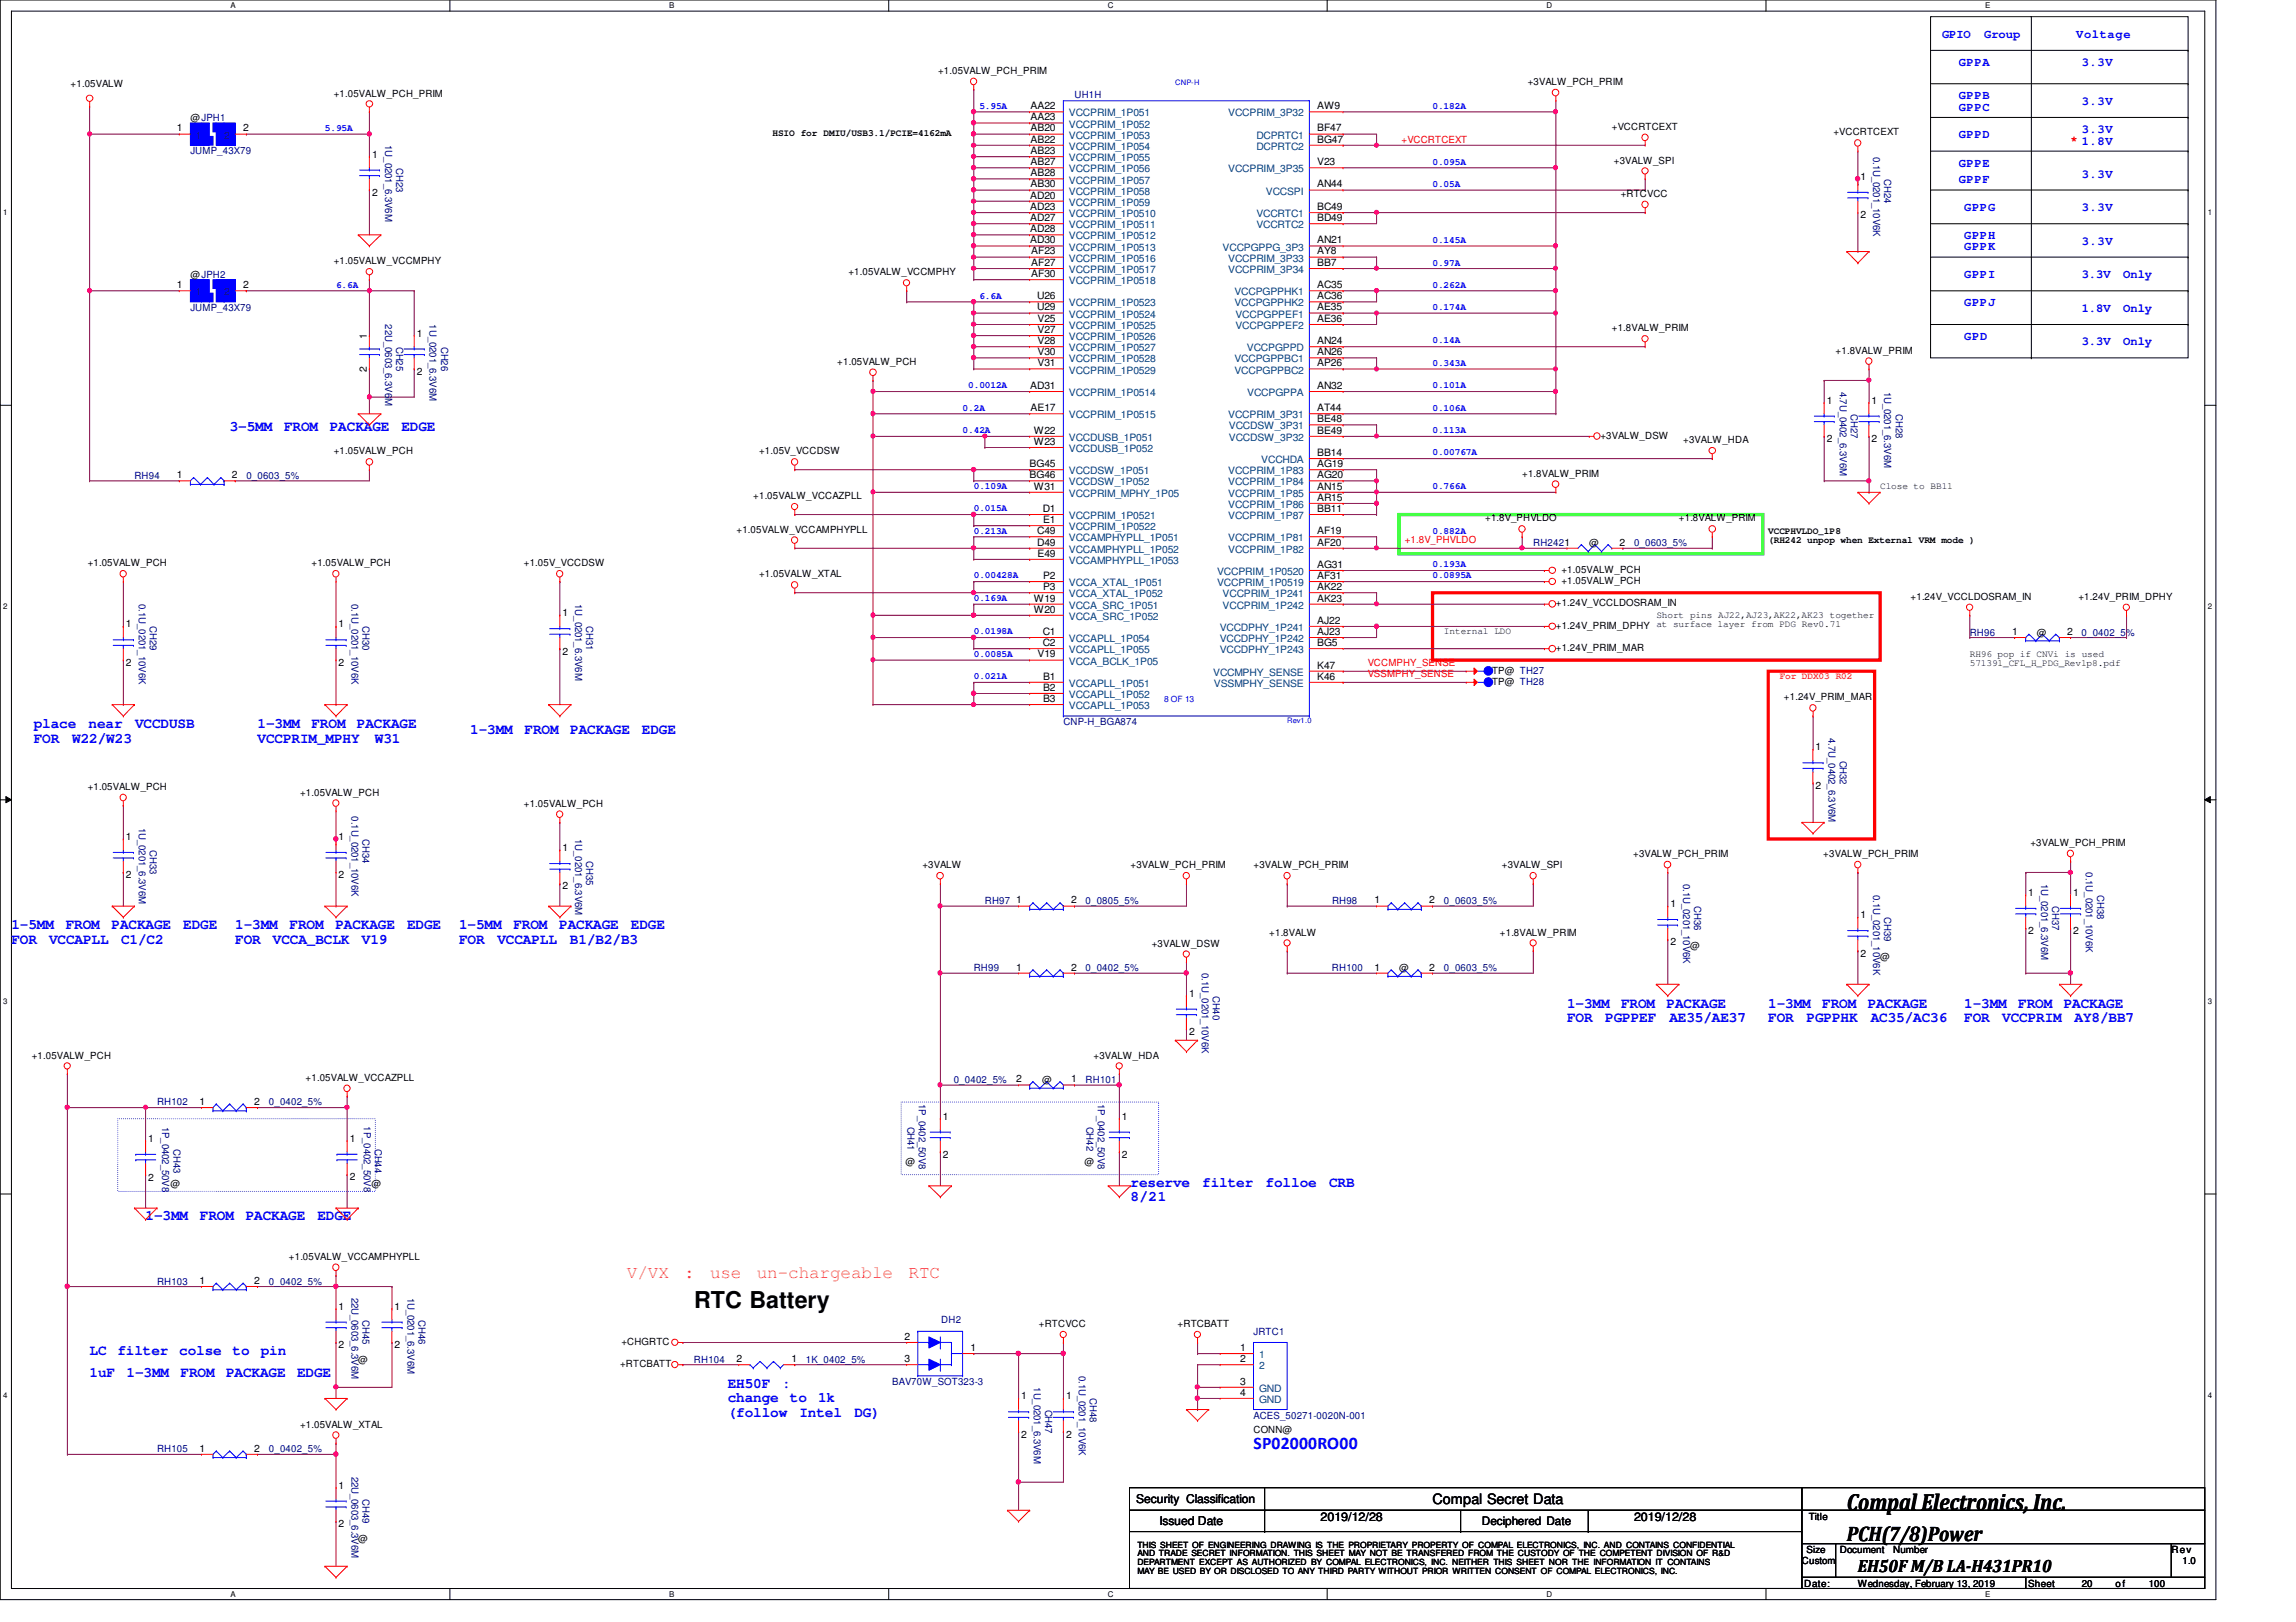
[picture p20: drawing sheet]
<svg xmlns="http://www.w3.org/2000/svg" width="297mm" height="210mm" viewBox="0 0 297 210" stroke-linecap="round" stroke-linejoin="round" font-family="sans-serif">
<defs><g id="words">
<g font-size="3">
<text x="89.8" y="169.2">RTC Battery</text>
<text x="238.9" y="195.4">Compal Electronics, Inc.</text>
</g>
<text font-size="2.7" x="238.9" y="199.5">PCH(7/8)Power</text>
<g font-size="2.3" fill="#ff8000">
<text x="81.1" y="165.4">V/VX</text>
<text x="88.5" y="165.4">:</text>
<text x="91.9" y="165.4">use</text>
<text x="97.9" y="165.4">un-chargeable</text>
<text x="117.6" y="165.4">RTC</text>
</g>
<text font-size="2.3" fill="#00f" x="162.2" y="187.5">SP02000RO00</text>
<text font-size="2.3" x="240.4" y="203.4">EH50F M/B LA-H431PR10</text>
<g font-size="1.9" fill="#00f">
<text x="29.7" y="55.8">3-5MM</text>
<text x="36.7" y="55.8">FROM</text>
<text x="42.7" y="55.8">PACKAGE</text>
<text x="51.9" y="55.8">EDGE</text>
<text x="4.4" y="94.2">place</text>
<text x="11.5" y="94.2">near</text>
<text x="17.5" y="94.2">VCCDUSB</text>
<text x="33.3" y="94.2">1-3MM</text>
<text x="40.3" y="94.2">FROM</text>
<text x="46.2" y="94.2">PACKAGE</text>
<text x="60.8" y="95">1-3MM</text>
<text x="67.9" y="95">FROM</text>
<text x="73.8" y="95">PACKAGE</text>
<text x="83.1" y="95">EDGE</text>
<text x="4.4" y="96.1">FOR</text>
<text x="9.4" y="96.1">W22/W23</text>
<text x="33.3" y="96.1">VCCPRIM_MPHY</text>
<text x="48.5" y="96.1">W31</text>
<text x="1.5" y="120.3">1-5MM</text>
<text x="1.5" y="122.1">FOR</text>
<text x="6.3" y="122.1">VCCAPLL</text>
<text x="8.5" y="120.3">FROM</text>
<text x="14.4" y="120.3">PACKAGE</text>
<text x="15.7" y="122.1">C1/C2</text>
<text x="23.7" y="120.3">EDGE</text>
<text x="30.4" y="120.3">1-3MM</text>
<text x="30.4" y="122.1">FOR</text>
<text x="35.3" y="122.1">VCCA_BCLK</text>
<text x="37.5" y="120.3">FROM</text>
<text x="43.4" y="120.3">PACKAGE</text>
<text x="46.8" y="122.1">V19</text>
<text x="52.7" y="120.3">EDGE</text>
<text x="59.4" y="120.3">1-5MM</text>
<text x="59.4" y="122.1">FOR</text>
<text x="64.3" y="122.1">VCCAPLL</text>
<text x="66.4" y="120.3">FROM</text>
<text x="72.3" y="120.3">PACKAGE</text>
<text x="73.7" y="122.1">B1/B2/B3</text>
<text x="81.6" y="120.3">EDGE</text>
<text x="202.7" y="130.4">1-3MM</text>
<text x="209.7" y="130.4">FROM</text>
<text x="215.6" y="130.4">PACKAGE</text>
<text x="228.8" y="130.4">1-3MM</text>
<text x="235.7" y="130.4">FROM</text>
<text x="241.6" y="130.4">PACKAGE</text>
<text x="254.1" y="130.4">1-3MM</text>
<text x="261.1" y="130.4">FROM</text>
<text x="267" y="130.4">PACKAGE</text>
<text x="202.7" y="132.3">FOR</text>
<text x="207.7" y="132.3">PGPPEF</text>
<text x="216" y="132.3">AE35/AE37</text>
<text x="228.8" y="132.3">FOR</text>
<text x="233.7" y="132.3">PGPPHK</text>
<text x="242" y="132.3">AC35/AC36</text>
<text x="254.1" y="132.3">FOR</text>
<text x="259" y="132.3">VCCPRIM</text>
<text x="268.4" y="132.3">AY8/BB7</text>
<text x="146.3" y="153.6">reserve</text>
<text x="146.3" y="155.4">8/21</text>
<text x="155.5" y="153.6">filter</text>
<text x="163.7" y="153.6">folloe</text>
<text x="172" y="153.6">CRB</text>
<text x="18.8" y="157.9">1-3MM</text>
<text x="25.9" y="157.9">FROM</text>
<text x="31.8" y="157.9">PACKAGE</text>
<text x="41.1" y="157.9">EDGE</text>
<text x="11.6" y="178.2">1uF</text>
<text x="11.6" y="175.3">LC</text>
<text x="15.2" y="175.3">filter</text>
<text x="16.4" y="178.2">1-3MM</text>
<text x="23.2" y="175.3">colse</text>
<text x="23.4" y="178.2">FROM</text>
<text x="29.2" y="178.2">PACKAGE</text>
<text x="30.1" y="175.3">to</text>
<text x="33.7" y="175.3">pin</text>
<text x="38.4" y="178.2">EDGE</text>
<text x="94.1" y="179.6">EH50F</text>
<text x="101.2" y="179.6">:</text>
<text x="94.1" y="181.5">change</text>
<text x="94.1" y="183.3">(follow</text>
<text x="102.2" y="181.5">to</text>
<text x="103.4" y="183.3">Intel</text>
<text x="105.8" y="181.5">1k</text>
<text x="110.5" y="183.3">DG)</text>
</g>
<text font-size="1.9" x="185.3" y="194.7">Compal Secret Data</text>
<g font-size="1.6" fill="#00f">
<text x="251.2" y="4.9">GPIO</text>
<text x="256.7" y="4.9">Group</text>
<text x="268.6" y="4.9">Voltage</text>
<text x="253.4" y="8.5">GPPA</text>
<text x="269.3" y="8.5">3.3V</text>
<text x="253.4" y="12.8">GPPB</text>
<text x="253.4" y="14.3">GPPC</text>
<text x="253.4" y="17.9">GPPD</text>
<text x="269.3" y="17.2">3.3V</text>
<text x="269.3" y="13.6">3.3V</text>
<text x="253.4" y="21.5">GPPE</text>
<text x="253.4" y="23.7">GPPF</text>
<text x="269.3" y="23">3.3V</text>
<text x="254.1" y="27.3">GPPG</text>
<text x="269.3" y="27.3">3.3V</text>
<text x="254.1" y="30.9">GPPH</text>
<text x="254.1" y="32.4">GPPK</text>
<text x="269.3" y="31.7">3.3V</text>
<text x="254.1" y="36">GPPI</text>
<text x="254.1" y="39.6">GPPJ</text>
<text x="269.3" y="36">3.3V</text>
<text x="269.3" y="40.3">1.8V</text>
<text x="274.7" y="36">Only</text>
<text x="274.7" y="40.3">Only</text>
<text x="254.1" y="44">GPD</text>
<text x="269.3" y="44.7">3.3V</text>
<text x="274.7" y="44.7">Only</text>
</g>
<text font-size="1.6" fill="#f00" x="267.9" y="18.6">* 1.8V</text>
<g font-size="1.6">
<text x="147" y="194.6">Security Classification</text>
<text x="150" y="197.3">Issued Date</text>
<text x="170.8" y="196.9">2019/12/28</text>
<text x="211.4" y="196.9">2019/12/28</text>
</g>
<text font-size="1.5" x="191.7" y="197.4">Deciphered Date</text>
<g font-size="1.3">
<text x="9.1" y="11.3">+1.05VALW</text>
<text x="121.4" y="9.6">+1.05VALW_PCH_PRIM</text>
<text x="197.6" y="11">+3VALW_PCH_PRIM</text>
<text x="22.9" y="17">1</text>
<text x="24.6" y="15.7">@JPH1</text>
<text x="31.4" y="17">2</text>
<text x="43.2" y="12.5">+1.05VALW_PCH_PRIM</text>
<text x="133.3" y="17">AB20</text>
<text x="133.3" y="15.6">AA23</text>
<text x="133.3" y="14.1">AA22</text>
<text x="170.4" y="14.1">AW9</text>
<text x="170.4" y="17">BF47</text>
<text x="208.5" y="16.8">+VCCRTCEXT</text>
<text x="237.2" y="17.5">+VCCRTCEXT</text>
<text x="48.1" y="20.4">1</text>
<text x="133.3" y="22.8">AB28</text>
<text x="133.3" y="21.4">AB27</text>
<text x="133.3" y="19.9">AB23</text>
<text x="133.3" y="18.5">AB22</text>
<text x="170.4" y="18.5">BG47</text>
<text x="170.4" y="21.4">V23</text>
<text x="208.8" y="21.2">+3VALW_SPI</text>
<text x="240.7" y="23.3">1</text>
<text x="48.1" y="25.4">2</text>
<text x="133.3" y="28.6">AD27</text>
<text x="133.3" y="27.2">AD23</text>
<text x="133.3" y="25.7">AD20</text>
<text x="133.3" y="24.3">AB30</text>
<text x="170.4" y="27.2">BC49</text>
<text x="170.4" y="28.6">BD49</text>
<text x="170.4" y="24.3">AN44</text>
<text x="209.7" y="25.5">+RTCVCC</text>
<text x="240.7" y="28.2">2</text>
<text x="24.6" y="35.9">@JPH2</text>
<text x="43.2" y="34.2">+1.05VALW_VCCMPHY</text>
<text x="109.8" y="35.6">+1.05VALW_VCCMPHY</text>
<text x="133.3" y="31.5">AD30</text>
<text x="133.3" y="30.1">AD28</text>
<text x="133.4" y="34.4">AF27</text>
<text x="133.4" y="35.9">AF30</text>
<text x="133.4" y="32.9">AF23</text>
<text x="170.4" y="32.9">AY8</text>
<text x="170.4" y="31.5">AN21</text>
<text x="170.4" y="34.4">BB7</text>
<text x="22.9" y="37.3">1</text>
<text x="31.4" y="37.3">2</text>
<text x="134.2" y="38.7">U26</text>
<text x="134.2" y="40.2">U29</text>
<text x="134.2" y="41.7">V25</text>
<text x="170.4" y="41.7">AE36</text>
<text x="170.4" y="40.2">AE35</text>
<text x="170.4" y="38.7">AC36</text>
<text x="170.4" y="37.3">AC35</text>
<text x="47.4" y="43.9" transform="rotate(-90 47.4 43.9)">1</text>
<text x="53.9" y="43.6">1</text>
<text x="108.3" y="47.2">+1.05VALW_PCH</text>
<text x="134.2" y="43.1">V27</text>
<text x="134.2" y="44.5">V28</text>
<text x="134.2" y="46">V30</text>
<text x="134.2" y="47.4">V31</text>
<text x="170.4" y="47.4">AP26</text>
<text x="170.4" y="46">AN26</text>
<text x="170.4" y="44.5">AN24</text>
<text x="208.5" y="42.9">+1.8VALW_PRIM</text>
<text x="237.5" y="45.8">+1.8VALW_PRIM</text>
<text x="47.4" y="48.1" transform="rotate(-90 47.4 48.1)">2</text>
<text x="53.9" y="48.5">2</text>
<text x="133.3" y="50.3">AD31</text>
<text x="133.3" y="53.2">AE17</text>
<text x="170.4" y="53.2">AT44</text>
<text x="170.4" y="50.3">AN32</text>
<text x="236.3" y="52.2">1</text>
<text x="242.1" y="52.2">1</text>
<text x="43.2" y="58.8">+1.05VALW_PCH</text>
<text x="98.2" y="58.8">+1.05V_VCCDSW</text>
<text x="133.8" y="57.6">W23</text>
<text x="133.8" y="56.1">W22</text>
<text x="170.4" y="54.6">BE48</text>
<text x="170.4" y="59">BB14</text>
<text x="170.4" y="56.1">BE49</text>
<text x="207" y="56.8">+3VALW_DSW</text>
<text x="217.8" y="57.4">+3VALW_HDA</text>
<text x="236.3" y="57.2">2</text>
<text x="242.1" y="57.2">2</text>
<text x="22.9" y="61.9">1</text>
<text x="30" y="61.9">2</text>
<text x="97.4" y="64.6">+1.05VALW_VCCAZPLL</text>
<text x="133.2" y="61.9">BG46</text>
<text x="133.2" y="60.4">BG45</text>
<text x="133.8" y="63.4">W31</text>
<text x="170.4" y="64.8">AR15</text>
<text x="170.4" y="63.4">AN15</text>
<text x="170.4" y="61.9">AG20</text>
<text x="170.4" y="60.4">AG19</text>
<text x="196.9" y="61.7">+1.8VALW_PRIM</text>
<text x="95.3" y="68.9">+1.05VALW_VCCAMPHYPLL</text>
<text x="134.2" y="70.6">D49</text>
<text x="134.2" y="69.1">C49</text>
<text x="134.9" y="66.2">D1</text>
<text x="134.9" y="67.7">E1</text>
<text x="170.4" y="66.2">BB11</text>
<text x="170.4" y="70.6">AF20</text>
<text x="170.4" y="69.1">AF19</text>
<text x="192.1" y="67.5">+1.8V_PHVLDO</text>
<text x="205.6" y="70.6">@</text>
<text x="209.5" y="70.6">2</text>
<text x="217.2" y="67.5">+1.8VALW_PRIM</text>
<text x="11.3" y="73.3">+1.05VALW_PCH</text>
<text x="40.3" y="73.3">+1.05VALW_PCH</text>
<text x="67.8" y="73.3">+1.05V_VCCDSW</text>
<text x="98.2" y="74.7">+1.05VALW_XTAL</text>
<text x="133.8" y="77.8">W19</text>
<text x="134.2" y="72">E49</text>
<text x="134.9" y="76.4">P3</text>
<text x="134.9" y="74.9">P2</text>
<text x="170.4" y="76.4">AK22</text>
<text x="170.4" y="77.8">AK23</text>
<text x="170.4" y="73.5">AG31</text>
<text x="170.4" y="74.9">AF31</text>
<text x="202" y="75.6">+1.05VALW_PCH</text>
<text x="202" y="74.1">+1.05VALW_PCH</text>
<text x="247.2" y="77.6">+1.24V_VCCLDOSRAM_IN</text>
<text x="268.9" y="77.6">+1.24V_PRIM_DPHY</text>
<text x="16.3" y="81.2">1</text>
<text x="43.8" y="81.2">1</text>
<text x="72.8" y="79.8">1</text>
<text x="133.8" y="79.3">W20</text>
<text x="134.9" y="82.2">C1</text>
<text x="134.9" y="83.6">C2</text>
<text x="170.4" y="83.6">BG5</text>
<text x="170.4" y="82.2">AJ23</text>
<text x="170.4" y="80.7">AJ22</text>
<text x="201.3" y="81.4">+1.24V_PRIM_DPHY at surface layer from PDG Rev0.71</text>
<text x="201.3" y="78.5">+1.24V_VCCLDOSRAM_IN</text>
<text x="260.3" y="82.2">1</text>
<text x="263.5" y="82.2">@</text>
<text x="267.4" y="82.2">2</text>
<text x="16.3" y="86.1">2</text>
<text x="43.8" y="86.1">2</text>
<text x="72.8" y="84.7">2</text>
<text x="134.2" y="85.1">V19</text>
<text x="134.9" y="88">B1</text>
<text x="134.9" y="89.4">B2</text>
<text x="170.4" y="88">K46</text>
<text x="170.4" y="86.5">K47</text>
<text x="193" y="87.2">TP@ TH27</text>
<text x="193" y="88.6">TP@ TH28</text>
<text x="201.3" y="84.3">+1.24V_PRIM_MAR</text>
<text x="134.9" y="90.8">B3</text>
<text x="230.8" y="90.6">+1.24V_PRIM_MAR</text>
<text x="234.9" y="97.1">1</text>
<text x="11.3" y="102.2">+1.05VALW_PCH</text>
<text x="38.8" y="103">+1.05VALW_PCH</text>
<text x="67.8" y="104.4">+1.05VALW_PCH</text>
<text x="234.9" y="102.1">2</text>
<text x="16.3" y="113.7">2</text>
<text x="16.3" y="108.7">1</text>
<text x="43.8" y="113.7">2</text>
<text x="43.8" y="108.7">1</text>
<text x="72.8" y="110.1">1</text>
<text x="119.3" y="112.4">+3VALW</text>
<text x="146.3" y="112.4">+3VALW_PCH_PRIM</text>
<text x="162.2" y="112.3">+3VALW_PCH_PRIM</text>
<text x="194.3" y="112.3">+3VALW_SPI</text>
<text x="211.3" y="110.9">+3VALW_PCH_PRIM</text>
<text x="235.9" y="110.9">+3VALW_PCH_PRIM</text>
<text x="262.7" y="109.5">+3VALW_PCH_PRIM</text>
<text x="72.8" y="115.1">2</text>
<text x="131.5" y="116.9">1</text>
<text x="138.6" y="116.9">2</text>
<text x="177.8" y="116.9">1</text>
<text x="184.9" y="116.9">2</text>
<text x="216.1" y="117.4">1</text>
<text x="240.7" y="118.8">1</text>
<text x="262.4" y="115.9">1</text>
<text x="268.2" y="115.9">1</text>
<text x="131.5" y="125.6">1</text>
<text x="138.6" y="125.6">2</text>
<text x="149" y="122.5">+3VALW_DSW</text>
<text x="164.2" y="121.1">+1.8VALW</text>
<text x="177.8" y="125.6">1</text>
<text x="181" y="125.7">@</text>
<text x="184.9" y="125.6">2</text>
<text x="194" y="121.1">+1.8VALW_PRIM</text>
<text x="216.1" y="122.3">2</text>
<text x="218.6" y="122.8">@</text>
<text x="240.7" y="123.8">2</text>
<text x="243.2" y="124.2">@</text>
<text x="262.4" y="120.9">2</text>
<text x="268.2" y="120.9">2</text>
<text x="153.8" y="129">1</text>
<text x="4.1" y="137">+1.05VALW_PCH</text>
<text x="141.5" y="137">+3VALW_HDA</text>
<text x="153.8" y="133.9">2</text>
<text x="25.8" y="143">1</text>
<text x="32.9" y="143">2</text>
<text x="39.5" y="139.9">+1.05VALW_VCCAZPLL</text>
<text x="131.5" y="140.1">2</text>
<text x="134.8" y="140.2">@</text>
<text x="138.6" y="140.1">1</text>
<text x="19.2" y="147.8">1</text>
<text x="45.2" y="147.8">1</text>
<text x="122" y="149.8">2</text>
<text x="122" y="144.9">1</text>
<text x="145.2" y="149.9">2</text>
<text x="145.2" y="144.9">1</text>
<text x="19.2" y="152.8">2</text>
<text x="22.1" y="153.6">@</text>
<text x="45.2" y="152.8">2</text>
<text x="48.1" y="153.6">@</text>
<text x="117.2" y="150.7">@</text>
<text x="140.3" y="150.7">@</text>
<text x="25.8" y="166.1">1</text>
<text x="32.9" y="166.1">2</text>
<text x="37.4" y="163">+1.05VALW_VCCAMPHYPLL</text>
<text x="43.8" y="169.5">1</text>
<text x="51" y="169.5">1</text>
<text x="117" y="173.4">2</text>
<text x="134.4" y="171.7">+RTCVCC</text>
<text x="152.3" y="171.7">+RTCBATT</text>
<text x="43.8" y="174.5">2</text>
<text x="46.3" y="176.3">@</text>
<text x="51" y="174.5">2</text>
<text x="80.2" y="176.9">+RTCBATT</text>
<text x="80.4" y="174">+CHGRTC</text>
<text x="95.3" y="176.3">2</text>
<text x="102.4" y="176.3">1</text>
<text x="117" y="176.3">3</text>
<text x="125.5" y="174.8">1</text>
<text x="160.4" y="179.2">3</text>
<text x="160.4" y="176.3">2</text>
<text x="160.4" y="174.8">1</text>
<text x="38.8" y="184.7">+1.05VALW_XTAL</text>
<text x="132.1" y="181.1">1</text>
<text x="137.9" y="181.1">1</text>
<text x="160.4" y="180.6">4</text>
<text x="162.2" y="185.5">CONN@</text>
<text x="25.8" y="187.9">1</text>
<text x="32.9" y="187.9">2</text>
<text x="132.1" y="186">2</text>
<text x="137.9" y="186">2</text>
<text x="43.8" y="197.6">2</text>
<text x="43.8" y="192.7">1</text>
<text x="234" y="196.8">Title</text>
<text x="46.3" y="199.5">@</text>
<text x="233.1" y="202.4">Custom</text>
<text x="233.7" y="200.9">Size</text>
<text x="238" y="200.9">Document</text>
<text x="244.9" y="200.9">Number</text>
<text x="280.9" y="200.9">Rev</text>
<text x="282.3" y="202.4">1.0</text>
<text x="233.4" y="205.3">Date:</text>
<text x="240.4" y="205.3">Wednesday, February 13, 2019</text>
<text x="262.4" y="205.3">Sheet</text>
<text x="269.3" y="205.3">20</text>
<text x="273.7" y="205.3">o f</text>
<text x="278" y="205.3">100</text>
</g>
<g font-size="1.3" fill="#004080">
<text x="25.4" y="17.9">1</text>
<text x="29" y="17.9">2</text>
<text x="138.3" y="17.9">VCCPRIM_1P053</text>
<text x="138.3" y="16.5">VCCPRIM_1P052</text>
<text x="138.3" y="15.1">VCCPRIM_1P051</text>
<text x="158.9" y="15.1">VCCPRIM_3P32</text>
<text x="162.5" y="17.9">DCPRTC1</text>
<text x="138.3" y="23.7">VCCPRIM_1P057</text>
<text x="138.3" y="22.3">VCCPRIM_1P056</text>
<text x="138.3" y="20.9">VCCPRIM_1P055</text>
<text x="138.3" y="19.4">VCCPRIM_1P054</text>
<text x="158.9" y="22.3">VCCPRIM_3P35</text>
<text x="162.5" y="19.4">DCPRTC2</text>
<text x="138.3" y="29.5">VCCPRIM_1P0511</text>
<text x="138.3" y="28.1">VCCPRIM_1P0510</text>
<text x="138.3" y="26.6">VCCPRIM_1P059</text>
<text x="138.3" y="25.2">VCCPRIM_1P058</text>
<text x="162.5" y="28.1">VCCRTC1</text>
<text x="162.5" y="29.5">VCCRTC2</text>
<text x="163.8" y="25.2">VCCSPI</text>
<text x="138.3" y="35.3">VCCPRIM_1P0517</text>
<text x="138.3" y="33.9">VCCPRIM_1P0516</text>
<text x="138.3" y="32.4">VCCPRIM_1P0513</text>
<text x="138.3" y="31">VCCPRIM_1P0512</text>
<text x="158.2" y="32.4">VCCPGPPG_3P3</text>
<text x="158.9" y="33.9">VCCPRIM_3P33</text>
<text x="158.9" y="35.3">VCCPRIM_3P34</text>
<text x="25.4" y="38.2">1</text>
<text x="29" y="38.2">2</text>
<text x="138.3" y="39.7">VCCPRIM_1P0523</text>
<text x="138.3" y="41.1">VCCPRIM_1P0524</text>
<text x="138.3" y="36.8">VCCPRIM_1P0518</text>
<text x="159.7" y="39.7">VCCPGPPHK2</text>
<text x="159.7" y="38.2">VCCPGPPHK1</text>
<text x="159.8" y="41.1">VCCPGPPEF1</text>
<text x="138.3" y="42.6">VCCPRIM_1P0525</text>
<text x="138.3" y="44">VCCPRIM_1P0526</text>
<text x="138.3" y="45.5">VCCPRIM_1P0527</text>
<text x="138.3" y="46.9">VCCPRIM_1P0528</text>
<text x="159.7" y="46.9">VCCPGPPBC1</text>
<text x="159.8" y="42.6">VCCPGPPEF2</text>
<text x="161.3" y="45.5">VCCPGPPD</text>
<text x="138.3" y="48.3">VCCPRIM_1P0529</text>
<text x="138.3" y="51.3">VCCPRIM_1P0514</text>
<text x="159.7" y="48.3">VCCPGPPBC2</text>
<text x="161.4" y="51.3">VCCPGPPA</text>
<text x="138.3" y="58.5">VCCDUSB_1P052</text>
<text x="138.3" y="57.1">VCCDUSB_1P051</text>
<text x="138.3" y="54.1">VCCPRIM_1P0515</text>
<text x="158.9" y="54.1">VCCPRIM_3P31</text>
<text x="159" y="55.6">VCCDSW_3P31</text>
<text x="159" y="57.1">VCCDSW_3P32</text>
<text x="163.2" y="59.9">VCCHDA</text>
<text x="138.3" y="64.3">VCCPRIM_MPHY_1P05</text>
<text x="138.3" y="62.8">VCCDSW_1P052</text>
<text x="138.3" y="61.4">VCCDSW_1P051</text>
<text x="158.9" y="65.7">VCCPRIM_1P86</text>
<text x="158.9" y="64.3">VCCPRIM_1P85</text>
<text x="158.9" y="62.8">VCCPRIM_1P84</text>
<text x="158.9" y="61.4">VCCPRIM_1P83</text>
<text x="138.3" y="67.2">VCCPRIM_1P0521</text>
<text x="138.3" y="68.6">VCCPRIM_1P0522</text>
<text x="138.3" y="71.5">VCCAMPHYPLL_1P052</text>
<text x="138.3" y="70.1">VCCAMPHYPLL_1P051</text>
<text x="158.9" y="67.2">VCCPRIM_1P87</text>
<text x="158.9" y="71.5">VCCPRIM_1P82</text>
<text x="158.9" y="70.1">VCCPRIM_1P81</text>
<text x="138.3" y="77.3">VCCA_XTAL_1P052</text>
<text x="138.3" y="75.9">VCCA_XTAL_1P051</text>
<text x="138.3" y="73">VCCAMPHYPLL_1P053</text>
<text x="157.5" y="74.4">VCCPRIM_1P0520</text>
<text x="157.5" y="75.9">VCCPRIM_1P0519</text>
<text x="158.2" y="77.3">VCCPRIM_1P241</text>
<text x="138.3" y="83.1">VCCAPLL_1P054</text>
<text x="138.3" y="80.2">VCCA_SRC_1P052</text>
<text x="138.3" y="78.8">VCCA_SRC_1P051</text>
<text x="157.8" y="83.1">VCCDPHY_1P242</text>
<text x="157.8" y="81.7">VCCDPHY_1P241</text>
<text x="158.2" y="78.8">VCCPRIM_1P242</text>
<text x="138.3" y="86">VCCA_BCLK_1P05</text>
<text x="138.3" y="88.9">VCCAPLL_1P051</text>
<text x="138.3" y="84.5">VCCAPLL_1P055</text>
<text x="157" y="87.5">VCCMPHY_SENSE</text>
<text x="157" y="88.9">VSSMPHY_SENSE</text>
<text x="157.8" y="84.5">VCCDPHY_1P243</text>
<text x="138.3" y="90.3">VCCAPLL_1P052</text>
<text x="138.3" y="91.8">VCCAPLL_1P053</text>
<text x="162.9" y="177.2">2</text>
<text x="162.9" y="175.8">1</text>
<text x="162.9" y="181.6">GND</text>
<text x="162.9" y="180.1">GND</text>
</g>
<g font-size="1.3" fill="#000080">
<text x="139" y="12.7">UH1H</text>
<text x="24.6" y="20">JUMP_43X79</text>
<text x="49.8" y="18.8" transform="rotate(90 49.8 18.8)">1U_0201_6.3V6M</text>
<text x="51.3" y="21.7" transform="rotate(90 51.3 21.7)">CH23</text>
<text x="242.3" y="20.3" transform="rotate(90 242.3 20.3)">0.1U_0201_10V6K</text>
<text x="243.8" y="23.2" transform="rotate(90 243.8 23.2)">CH24</text>
<text x="24.6" y="40.3">JUMP_43X79</text>
<text x="49.8" y="42" transform="rotate(90 49.8 42)">22U_0603_6.3V6M</text>
<text x="55.6" y="42" transform="rotate(90 55.6 42)">1U_0201_6.3V6M</text>
<text x="51.3" y="44.9" transform="rotate(90 51.3 44.9)">CH25</text>
<text x="57.1" y="44.9" transform="rotate(90 57.1 44.9)">CH26</text>
<text x="238" y="50.7" transform="rotate(90 238 50.7)">4.7U_0402_6.3V6M</text>
<text x="239.5" y="53.5" transform="rotate(90 239.5 53.5)">CH27</text>
<text x="243.8" y="50.7" transform="rotate(90 243.8 50.7)">1U_0201_6.3V6M</text>
<text x="245.3" y="53.5" transform="rotate(90 245.3 53.5)">CH28</text>
<text x="17.4" y="62">RH94</text>
<text x="31.9" y="62">0_0603_5%</text>
<text x="198.4" y="70.6">RH2421</text>
<text x="211.4" y="70.6">0_0603_5%</text>
<text x="17.9" y="78.2" transform="rotate(90 17.9 78.2)">0.1U_0201_10V6K</text>
<text x="19.4" y="81.1" transform="rotate(90 19.4 81.1)">CH29</text>
<text x="45.5" y="78.2" transform="rotate(90 45.5 78.2)">0.1U_0201_10V6K</text>
<text x="46.9" y="81.1" transform="rotate(90 46.9 81.1)">CH30</text>
<text x="74.4" y="78.2" transform="rotate(90 74.4 78.2)">1U_0201_6.3V6M</text>
<text x="75.9" y="81.1" transform="rotate(90 75.9 81.1)">CH31</text>
<text x="254.8" y="82.2">RH96</text>
<text x="269.3" y="82.2">0_0402_5%</text>
<text x="137.6" y="93.8">CNP-H_BGA874</text>
<text x="236.5" y="95.5" transform="rotate(90 236.5 95.5)">4.7U_0402_6.3V6M</text>
<text x="238" y="98.4" transform="rotate(90 238 98.4)">CH32</text>
<text x="17.9" y="107.1" transform="rotate(90 17.9 107.1)">1U_0201_6.3V6M</text>
<text x="45.5" y="105.7" transform="rotate(90 45.5 105.7)">0.1U_0201_10V6K</text>
<text x="19.4" y="110" transform="rotate(90 19.4 110)">CH33</text>
<text x="46.9" y="108.6" transform="rotate(90 46.9 108.6)">CH34</text>
<text x="74.4" y="108.6" transform="rotate(90 74.4 108.6)">1U_0201_6.3V6M</text>
<text x="75.9" y="111.5" transform="rotate(90 75.9 111.5)">CH35</text>
<text x="269.9" y="112.9" transform="rotate(90 269.9 112.9)">0.1U_0201_10V6K</text>
<text x="127.4" y="117">RH97</text>
<text x="140.5" y="117">0_0805_5%</text>
<text x="172.3" y="117">RH98</text>
<text x="186.8" y="117">0_0603_5%</text>
<text x="217.8" y="114.4" transform="rotate(90 217.8 114.4)">0.1U_0201_10V6K</text>
<text x="219.2" y="117.3" transform="rotate(90 219.2 117.3)">CH36</text>
<text x="242.3" y="115.8" transform="rotate(90 242.3 115.8)">0.1U_0201_10V6K</text>
<text x="243.8" y="118.7" transform="rotate(90 243.8 118.7)">CH39</text>
<text x="264.1" y="114.4" transform="rotate(90 264.1 114.4)">1U_0201_6.3V6M</text>
<text x="265.5" y="117.3" transform="rotate(90 265.5 117.3)">CH37</text>
<text x="271.3" y="115.8" transform="rotate(90 271.3 115.8)">CH38</text>
<text x="126" y="125.7">RH99</text>
<text x="140.4" y="125.7">0_0402_5%</text>
<text x="155.5" y="125.9" transform="rotate(90 155.5 125.9)">0.1U_0201_10V6K</text>
<text x="172.3" y="125.7">RH100</text>
<text x="186.8" y="125.7">0_0603_5%</text>
<text x="156.9" y="128.9" transform="rotate(90 156.9 128.9)">CH40</text>
<text x="20.3" y="143">RH102</text>
<text x="34.8" y="143">0_0402_5%</text>
<text x="118.9" y="142.9" transform="rotate(90 118.9 142.9)">1P_0402_50V8</text>
<text x="123.4" y="140.2">0_0402_5%</text>
<text x="140.4" y="140.2">RH101</text>
<text x="142" y="142.9" transform="rotate(90 142 142.9)">1P_0402_50V8</text>
<text x="21" y="145.8" transform="rotate(90 21 145.8)">1P_0402_50V8</text>
<text x="22.4" y="148.7" transform="rotate(90 22.4 148.7)">CH43</text>
<text x="47.1" y="145.8" transform="rotate(90 47.1 145.8)">1P_0402_50V8</text>
<text x="48.5" y="148.7" transform="rotate(90 48.5 148.7)">CH44</text>
<text x="117.4" y="145.8" transform="rotate(90 117.4 145.8)">CH41</text>
<text x="140.6" y="145.8" transform="rotate(90 140.6 145.8)">CH42</text>
<text x="20.3" y="166.2">RH103</text>
<text x="34.8" y="166.2">0_0402_5%</text>
<text x="45.5" y="167.9" transform="rotate(90 45.5 167.9)">22U_0603_6.3V6M</text>
<text x="52.7" y="167.9" transform="rotate(90 52.7 167.9)">1U_0201_6.3V6M</text>
<text x="46.9" y="170.8" transform="rotate(90 46.9 170.8)">CH45</text>
<text x="54.1" y="170.8" transform="rotate(90 54.1 170.8)">CH46</text>
<text x="121.8" y="171.3">DH2</text>
<text x="162.2" y="172.8">JRTC1</text>
<text x="89.8" y="176.4">RH104</text>
<text x="104.3" y="176.4">1K_0402_5%</text>
<text x="115.4" y="179.2">BAV70W_SOT323-3</text>
<text x="133.8" y="179.5" transform="rotate(90 133.8 179.5)">1U_0201_6.3V6M</text>
<text x="139.6" y="178" transform="rotate(90 139.6 178)">0.1U_0201_10V6K</text>
<text x="135.2" y="182.4" transform="rotate(90 135.2 182.4)">CH47</text>
<text x="141" y="181" transform="rotate(90 141 181)">CH48</text>
<text x="162.2" y="183.6">ACES_50271-0020N-001</text>
<text x="20.3" y="187.9">RH105</text>
<text x="34.8" y="187.9">0_0402_5%</text>
<text x="45.5" y="191.1" transform="rotate(90 45.5 191.1)">22U_0603_6.3V6M</text>
<text x="46.9" y="194" transform="rotate(90 46.9 194)">CH49</text>
</g>
<g font-size="1.3" fill="#f00">
<text x="181.3" y="18.5">+VCCRTCEXT</text>
<text x="181.7" y="70.2">+1.8V_PHVLDO</text>
<text x="176.9" y="87.6">VSSMPHY_SENSE</text>
<text x="176.9" y="86.1">VCCMPHY_SENSE</text>
</g>
<g font-size="1.2" fill="#00f">
<text x="42" y="16.9">5.95A</text>
<text x="126.7" y="14.1">5.95A</text>
<text x="185.3" y="14.1">0.182A</text>
<text x="185.3" y="21.3">0.095A</text>
<text x="185.3" y="24.2">0.05A</text>
<text x="185.3" y="31.4">0.145A</text>
<text x="185.3" y="34.5">0.97A</text>
<text x="43.5" y="37.2">6.6A</text>
<text x="126.7" y="38.7">6.6A</text>
<text x="185.3" y="37.2">0.262A</text>
<text x="185.3" y="40.1">0.174A</text>
<text x="185.3" y="44.4">0.14A</text>
<text x="185.3" y="47.3">0.343A</text>
<text x="124.5" y="53.1">0.2A</text>
<text x="125.3" y="50.2">0.0012A</text>
<text x="185.3" y="53.1">0.106A</text>
<text x="185.3" y="50.2">0.101A</text>
<text x="124.5" y="56">0.42A</text>
<text x="185.3" y="56">0.113A</text>
<text x="185.3" y="58.9">0.00767A</text>
<text x="126" y="63.2">0.109A</text>
<text x="185.3" y="63.2">0.766A</text>
<text x="126" y="66.2">0.015A</text>
<text x="126" y="69">0.213A</text>
<text x="185.3" y="69">0.882A</text>
<text x="126" y="74.8">0.00428A</text>
<text x="126" y="77.7">0.169A</text>
<text x="185.3" y="73.4">0.193A</text>
<text x="185.3" y="74.8">0.0895A</text>
<text x="126" y="82.1">0.0198A</text>
<text x="126" y="85">0.0085A</text>
<text x="126" y="87.9">0.021A</text>
</g>
<g font-size="1.2">
<text x="99.9" y="17.7">HSIO for DMIU/USB3.1/PCIE=4162mA</text>
<text x="243.2" y="63.2">Close to BB11</text>
<text x="228.8" y="69">VCCPHVLDO_1P8</text>
<text x="228.8" y="70.3">(RH242 unpop when External VRM mode )</text>
<text x="186.8" y="82.1">Internal LDO</text>
<text x="214.3" y="79.9">Short pins AJ22,AJ23,AK22,AK23 together</text>
<text x="254.8" y="85">RH96 pop if CNVi is used</text>
<text x="254.8" y="86.2">571391_CFL_H_PDG_Rev1p8.pdf</text>
</g>
<text font-size="1.2" fill="#ff8000" x="230.2" y="87.9">For DDX03 R02</text>
<text font-size="1.1" fill="#00f" x="150.6" y="90.8">8 OF 13</text>
<g font-size="1.1">
<text x="147.1" y="202.6">DEPARTMENT EXCEPT AS AUTHORIZED BY COMPAL ELECTRONICS, INC. NEITHER THIS SHEET NOR THE INFORMATION IT CONTAINS</text>
<text x="147.1" y="203.7">MAY BE USED BY OR DISCLOSED TO ANY THIRD PARTY WITHOUT PRIOR WRITTEN CONSENT OF COMPAL ELECTRONICS, INC.</text>
<text x="147.1" y="200.3">THIS SHEET OF ENGINEERING DRAWING IS THE PROPRIETARY PROPERTY OF COMPAL ELECTRONICS, INC. AND CONTAINS CONFIDENTIAL</text>
<text x="147.1" y="201.4">AND TRADE SECRET INFORMATION. THIS SHEET MAY NOT BE TRANSFERED FROM THE CUSTODY OF THE COMPETENT DIVISION OF R&amp;D</text>
</g>
<g font-size="1">
<text x="29.8" y="1.1">A</text>
<text x="86.6" y="1.1">B</text>
<text x="143.3" y="1.1">C</text>
<text x="200.1" y="1.1">D</text>
<text x="256.8" y="1.1">E</text>
<text x=".4" y="27.8">1</text>
<text x="285.6" y="27.8">1</text>
<text x=".4" y="78.8">2</text>
<text x="285.6" y="78.8">2</text>
<text x=".4" y="129.9">3</text>
<text x="285.6" y="129.9">3</text>
<text x=".4" y="180.9">4</text>
<text x="285.6" y="180.9">4</text>
<text x="29.8" y="206.6">A</text>
<text x="86.6" y="206.6">B</text>
<text x="143.3" y="206.6">C</text>
<text x="200.1" y="206.6">D</text>
<text x="256.8" y="206.6">E</text>
</g>
<g font-size="1" fill="#00f">
<text x="152" y="11">CNP-H</text>
<text x="166.5" y="93.5">Rev1.0</text>
</g>
</g></defs>
<path d="M0 0h286.7v207h-286.7zM1.5 1.4h283.7v204.2h-283.7z" fill="none" stroke="#000" stroke-width=".13"/>
<g fill="#fff">
<path d="M29.8 .2h.7v1.1h-.7z"/>
<path d="M29.8 205.7h.7v1.2h-.7z"/>
</g>
<path d="M58.2 0v1.4M58.2 205.6v1.4" fill="none" stroke="#000" stroke-width=".13"/>
<g fill="#fff">
<path d="M86.6 .2h.6v1.1h-.6z"/>
<path d="M86.6 205.7h.6v1.2h-.6z"/>
</g>
<path d="M115 0v1.4M115 205.6v1.4" fill="none" stroke="#000" stroke-width=".13"/>
<g fill="#fff">
<path d="M143.3 .2h.8v1.1h-.8z"/>
<path d="M143.3 205.7h.8v1.2h-.8z"/>
</g>
<path d="M171.7 0v1.4M171.7 205.6v1.4" fill="none" stroke="#000" stroke-width=".13"/>
<g fill="#fff">
<path d="M200.1 .2h.7v1.1h-.7z"/>
<path d="M200.1 205.7h.7v1.2h-.7z"/>
</g>
<path d="M228.5 0v1.4M228.5 205.6v1.4" fill="none" stroke="#000" stroke-width=".13"/>
<g fill="#fff">
<path d="M256.8 .2h.7v1.1h-.7z"/>
<path d="M256.8 205.7h.7v1.2h-.7z"/>
<path d="M.4 26.9h.6v1.2h-.6z"/>
<path d="M285.6 26.9h.6v1.2h-.6z"/>
<path d="M.4 77.9h.6v1.2h-.6z"/>
<path d="M285.6 77.9h.6v1.2h-.6z"/>
</g>
<path d="M0 52.5h1.5M285.2 52.5h1.5" fill="none" stroke="#000" stroke-width=".13"/>
<g fill="#fff">
<path d="M.4 129h.6v1.1h-.6z"/>
<path d="M285.6 129h.6v1.1h-.6z"/>
</g>
<path d="M0 103.5h1.5M.8 103.1l.7 .4-.7 .4zM285.2 103.5l.8-.4v.8zM285.2 103.5h1.5" fill="none" stroke="#000" stroke-width=".13"/>
<path d="M.8 103.1l.7 .4-.7 .4zM285.2 103.5l.8-.4v.8z" fill="#000"/>
<g fill="#fff">
<path d="M.4 180h.6v1.1h-.6z"/>
<path d="M285.6 180h.6v1.1h-.6z"/>
</g>
<g fill="none" stroke="#000" stroke-width=".13">
<path d="M249.8 2.2h33.3v44.1h-33.3zM249.8 10.8h33.3M249.8 15.2h33.3M249.8 6.5h33.3M249.8 19.6h33.3M262.8 2.2v44.1M283.1 10.8h.1M283.1 15.2h.1M283.1 6.5h.1M283.1 19.6h.1M249.8 37.6h33.3M249.8 29h33.3"/>
<path d="M249.8 33.3h33.3M249.8 24.6h33.3M283.1 37.6h.1M283.1 29h.1M283.1 33.3h.1M283.1 24.6h.1M249.8 42h33.3M262.8 46.3h.1M283.1 42h.1M0 154.5h1.5M285.2 154.5h1.5"/>
</g>
<path d="M15.2 144.8h33.4v9.4h-33.4zM116.6 142.6h33.3v9.4h-33.3z" fill="none" stroke="#00f" stroke-width=".13" stroke-dasharray="0 .3"/>
<path d="M185.3 76.7h57.9v8.7h-57.9zM228.8 86.9h13.7v21.7h-13.7z" fill="none" stroke="#f00" stroke-width=".42"/>
<path d="M181 66.6h47v5.1h-47z" fill="none" stroke="#0f0" stroke-width=".42"/>
<path d="M47.8 36.2h.1M47.8 37.6h.1M47.8 36.2v7.2M53.6 37.6h.1M53.6 37.6v5.8M47.8 47.8h.1M47.8 51.4h.1M47.8 47.8v5.8M53.6 47.8h.1M53.6 47.8v3.6" fill="none" stroke="#800040" stroke-width=".13"/>
<circle cx="47.8" cy="51.4" r=".27" fill="#f0f"/>
<circle cx="47.8" cy="51.4" r=".27" fill="none" stroke="#f0f" stroke-width=".13"/>
<g fill="none" stroke="#800040" stroke-width=".13">
<path d="M43.5 75.3v5.8M72.4 75.3h.1M72.4 75.3v4.3M16 91.2h.1M16 85.4v5.8M43.5 91.2h.1M43.5 81.1h.1M43.5 85.4v5.8M72.4 83.9h.1M72.4 83.9v7.3M43.5 165.1h.1M43.5 173.7h.1"/>
<path d="M43.5 166.5h.1M43.5 179.5h.1M43.5 165.1v4.3M43.5 173.7v7.3M50.7 166.5h.1M50.7 173.7h.1M50.7 166.5v2.9M50.7 173.7v5.8"/>
</g>
<circle cx="43.5" cy="179.5" r=".27" fill="#f0f"/>
<circle cx="43.5" cy="179.5" r=".27" fill="none" stroke="#f0f" stroke-width=".13"/>
<g fill="none" stroke="#800040" stroke-width=".13">
<path d="M240.4 19.6v3.6M240.4 32.6h.1M240.4 23.2h.1M240.4 27.5v5.1M16 104.2h.1M16 112.9h.1M16 104.2v4.4M16 112.9v4.4M43.5 117.3h.1M43.5 108.6h.1M43.5 104.9v3.7M43.5 112.9v4.4"/>
<path d="M72.4 106.4h.1M72.4 114.4h.1M72.4 106.4v3.6M72.4 114.4v2.9M18.8 152h.1M18.8 143.3h.1M18.8 143.3v4.4M18.8 152v4.3M44.9 152h.1M44.9 141.9h.1M44.9 141.9v1.4M44.9 152v4.3"/>
<path d="M43.5 186.8h.1M43.5 196.9h.1M43.5 186.8v1.4M43.5 196.9v5.8"/>
</g>
<circle cx="240.3" cy="23.1" r=".29" fill="#f0f"/>
<circle cx="240.3" cy="23.1" r=".29" fill="none" stroke="#f0f" stroke-width=".13"/>
<path d="M262.1 112.9h.1M267.9 111.5h.1M267.9 111.5v1.4h-5.8" fill="none" stroke="#800040" stroke-width=".13"/>
<circle cx="267.9" cy="112.9" r=".27" fill="#f0f"/>
<circle cx="267.9" cy="112.9" r=".27" fill="none" stroke="#f0f" stroke-width=".13"/>
<path d="M262.1 112.9h.1M262.1 112.9v2.9M267.9 112.9h.1M267.9 112.9v2.9M262.1 125.9h.1M267.9 120.1h.1M267.9 120.1v5.8h-5.8" fill="none" stroke="#800040" stroke-width=".13"/>
<circle cx="267.8" cy="125.9" r=".29" fill="#f0f"/>
<circle cx="267.8" cy="125.9" r=".29" fill="none" stroke="#f0f" stroke-width=".13"/>
<g fill="none" stroke="#800040" stroke-width=".13">
<path d="M11.6 13.8h.1M11.6 13.8v3.6M31.9 17.4h.1M31.9 17.4h15.9M215.8 112.9h.1M215.8 112.9v4.4M240.4 112.9h.1M240.4 112.9v5.8M153.5 124.5h.1M153.5 133.2h.1M153.5 124.5v1.4M153.5 133.2v1.4"/>
<path d="M215.8 121.6h.1M215.8 121.6v5.8M240.4 123.1h.1M240.4 123.1v4.3M262.1 120.1h.1M262.1 120.1v5.8M267.9 125.9h.1M267.9 125.9v1.5"/>
</g>
<circle cx="47.8" cy="17.3" r=".27" fill="#f0f"/>
<circle cx="47.8" cy="17.3" r=".27" fill="none" stroke="#f0f" stroke-width=".13"/>
<path d="M11.6 17.4h.1M11.6 17.4v20.2M47.8 14.5h.1M47.8 17.4h.1M47.8 14.5v5.8M47.8 24.6h.1M47.8 24.6v5.8" fill="none" stroke="#800040" stroke-width=".13"/>
<circle cx="11.6" cy="17.3" r=".27" fill="#f0f"/>
<circle cx="11.6" cy="17.3" r=".27" fill="none" stroke="#f0f" stroke-width=".13"/>
<path d="M11.6 37.6h.1M11.6 37.6h11.6M31.9 37.6h.1M31.9 37.6h15.9" fill="none" stroke="#800040" stroke-width=".13"/>
<circle cx="47.8" cy="37.6" r=".27" fill="#f0f"/>
<circle cx="47.8" cy="37.6" r=".27" fill="none" stroke="#f0f" stroke-width=".13"/>
<path d="M11.6 17.4h.1M11.6 17.4h11.6M11.6 37.6v24.6M11.6 62.2h.1" fill="none" stroke="#800040" stroke-width=".13"/>
<circle cx="11.6" cy="37.6" r=".27" fill="#f0f"/>
<circle cx="11.6" cy="37.6" r=".27" fill="none" stroke="#f0f" stroke-width=".13"/>
<path d="M11.6 62.2h11.6M23.2 62.2h.1M30.4 62.2h.1M47.8 60.8h.1M47.8 60.8v1.4h-17.4M8.7 139h.1M8.7 139v4.3M8.7 143.3h.1M8.7 143.3h17.4M18.8 143.3h.1" fill="none" stroke="#800040" stroke-width=".13"/>
<circle cx="18.8" cy="143.3" r=".26" fill="#f0f"/>
<circle cx="18.8" cy="143.3" r=".26" fill="none" stroke="#f0f" stroke-width=".13"/>
<path d="M33.3 143.3h.1M33.3 143.3h11.6" fill="none" stroke="#800040" stroke-width=".13"/>
<circle cx="44.9" cy="143.3" r=".27" fill="#f0f"/>
<circle cx="44.9" cy="143.3" r=".27" fill="none" stroke="#f0f" stroke-width=".13"/>
<path d="M8.7 143.3h.1M8.7 143.3v23.2M44.9 143.3h.1M44.9 143.3v4.4M8.7 166.5h.1M8.7 166.5h17.4" fill="none" stroke="#800040" stroke-width=".13"/>
<circle cx="8.7" cy="166.5" r=".29" fill="#f0f"/>
<circle cx="8.7" cy="166.5" r=".29" fill="none" stroke="#f0f" stroke-width=".13"/>
<circle cx="8.7" cy="143.3" r=".27" fill="#f0f"/>
<circle cx="8.7" cy="143.3" r=".27" fill="none" stroke="#f0f" stroke-width=".13"/>
<path d="M33.3 188.2h.1M33.3 188.2h10.2" fill="none" stroke="#800040" stroke-width=".13"/>
<circle cx="43.4" cy="188.2" r=".29" fill="#f0f"/>
<circle cx="43.4" cy="188.2" r=".29" fill="none" stroke="#f0f" stroke-width=".13"/>
<path d="M121.7 117.3h.1M121.7 117.3h10.1M8.7 166.5h.1M8.7 166.5v21.7M8.7 188.2h.1M8.7 188.2h17.4M43.5 188.2h.1M43.5 188.2v4.3" fill="none" stroke="#800040" stroke-width=".13"/>
<circle cx="121.6" cy="117.2" r=".27" fill="#f0f"/>
<circle cx="121.6" cy="117.2" r=".27" fill="none" stroke="#f0f" stroke-width=".13"/>
<path d="M121.7 114.4h.1M121.7 114.4v2.9M139 117.3h.1M153.5 114.4h.1M153.5 114.4v2.9h-14.5M121.7 125.9h.1M121.7 125.9v14.5" fill="none" stroke="#800040" stroke-width=".13"/>
<circle cx="121.6" cy="140.4" r=".27" fill="#f0f"/>
<circle cx="121.6" cy="140.4" r=".27" fill="none" stroke="#f0f" stroke-width=".13"/>
<circle cx="121.6" cy="125.9" r=".27" fill="#f0f"/>
<circle cx="121.6" cy="125.9" r=".27" fill="none" stroke="#f0f" stroke-width=".13"/>
<path d="M139 125.9h.1M139 125.9h14.5M166.5 123.1h.1M166.5 125.9h.1M166.5 125.9h11.6M166.5 123.1v2.8M185.3 125.9h.1M198.4 123.1h.1M198.4 123.1v2.8h-13.1" fill="none" stroke="#800040" stroke-width=".13"/>
<circle cx="153.5" cy="125.9" r=".29" fill="#f0f"/>
<circle cx="153.5" cy="125.9" r=".29" fill="none" stroke="#f0f" stroke-width=".13"/>
<path d="M121.7 117.3h.1M121.7 117.3v8.6M121.7 125.9h.1M121.7 125.9h10.1M153.5 125.9h.1M153.5 125.9v3M139 140.4h.1M139 140.4h5.8" fill="none" stroke="#800040" stroke-width=".13"/>
<circle cx="144.8" cy="140.4" r=".29" fill="#f0f"/>
<circle cx="144.8" cy="140.4" r=".29" fill="none" stroke="#f0f" stroke-width=".13"/>
<path d="M178.1 47.8h23.2M201.3 47.8h.1M144.8 139h.1M144.8 139v5.8M121.7 140.4h.1M121.7 149.1h.1M121.7 140.4h10.1M121.7 140.4v4.4M121.7 149.1v4.4M144.8 140.4h.1M144.8 149.1h.1M144.8 149.1v4.4" fill="none" stroke="#800040" stroke-width=".13"/>
<circle cx="178.1" cy="47.8" r=".26" fill="#f0f"/>
<circle cx="178.1" cy="47.8" r=".26" fill="none" stroke="#f0f" stroke-width=".13"/>
<circle cx="201.2" cy="47.8" r=".26" fill="#f0f"/>
<circle cx="201.2" cy="47.8" r=".26" fill="none" stroke="#f0f" stroke-width=".13"/>
<path d="M201.3 31.8h.1M201.3 21.7v10.1M173.8 76.7h.1M173.8 78.2h.1M173.8 76.7h4.3M178.1 76.7h.1M178.1 76.7v1.5h-4.3M178.1 81.1h21.7M199.8 81.1h.1" fill="none" stroke="#800040" stroke-width=".13"/>
<circle cx="178.1" cy="81" r=".27" fill="#f0f"/>
<circle cx="178.1" cy="81" r=".27" fill="none" stroke="#f0f" stroke-width=".13"/>
<path d="M173.8 50.7h27.5M201.3 50.7h.1M241.8 49.2h.1M241.8 56.5h.1M241.8 47.8v1.4M241.8 56.5v5.7" fill="none" stroke="#800040" stroke-width=".13"/>
<circle cx="241.8" cy="62.2" r=".27" fill="#f0f"/>
<circle cx="241.8" cy="62.2" r=".27" fill="none" stroke="#f0f" stroke-width=".13"/>
<path d="M173.8 59.4h47.7M221.5 59.4h.1M178.1 65.2h.1M178.1 63.7v1.5M178.1 78.2h21.7M199.8 78.2h.1M234.6 92.7h.1M234.6 92.7v4.3M234.6 101.3h.1M234.6 101.3v5.1" fill="none" stroke="#800040" stroke-width=".13"/>
<circle cx="178.1" cy="78.1" r=".26" fill="#f0f"/>
<circle cx="178.1" cy="78.1" r=".26" fill="none" stroke="#f0f" stroke-width=".13"/>
<path d="M236 49.2h.1M236 49.2v2.9M236 49.2h5.8M173.8 88.3h.1M173.8 88.3h15.9M173.8 86.9h.1M173.8 86.9h15.9" fill="none" stroke="#800040" stroke-width=".13"/>
<circle cx="241.8" cy="49.2" r=".27" fill="#f0f"/>
<circle cx="241.8" cy="49.2" r=".27" fill="none" stroke="#f0f" stroke-width=".13"/>
<g fill="none" stroke="#800040" stroke-width=".13">
<path d="M173.8 33.3h.1M173.8 34.8h.1M173.8 37.6h.1M173.8 39.1h.1M173.8 33.3h4.3M173.8 37.6h4.3M178.1 33.3h.1M178.1 37.6h.1M178.1 33.3v1.5h-4.3M178.1 37.6v1.5h-4.3M173.8 40.5h.1M173.8 42h.1"/>
<path d="M173.8 40.5h27.5M178.1 40.5h.1M178.1 40.5v1.5h-4.3M201.3 40.5h.1M236 56.5h.1M236 56.5v5.7M241.8 49.2h.1M241.8 49.2v2.9M236 62.2h.1M236 62.2h5.8v1.5M241.8 63.7h.1"/>
</g>
<circle cx="178.1" cy="40.5" r=".26" fill="#f0f"/>
<circle cx="178.1" cy="40.5" r=".26" fill="none" stroke="#f0f" stroke-width=".13"/>
<circle cx="201.2" cy="40.5" r=".26" fill="#f0f"/>
<circle cx="201.2" cy="40.5" r=".26" fill="none" stroke="#f0f" stroke-width=".13"/>
<path d="M173.8 47.8h.1M173.8 46.3h.1M173.8 55h.1M173.8 56.5h.1M173.8 46.3h4.3M173.8 55h4.3M173.8 56.5h31.8M178.1 46.3h.1M178.1 55h.1M178.1 56.5h.1M178.1 46.3v1.5h-4.3M178.1 55v1.5" fill="none" stroke="#800040" stroke-width=".13"/>
<circle cx="178.1" cy="56.4" r=".26" fill="#f0f"/>
<circle cx="178.1" cy="56.4" r=".26" fill="none" stroke="#f0f" stroke-width=".13"/>
<path d="M173.8 60.8h.1M173.8 66.6h.1M173.8 62.2h.1M173.8 60.8h4.3M173.8 66.6h4.3M178.1 60.8h.1M178.1 60.8v1.4h-4.3" fill="none" stroke="#800040" stroke-width=".13"/>
<circle cx="178.1" cy="62.2" r=".26" fill="#f0f"/>
<circle cx="178.1" cy="62.2" r=".26" fill="none" stroke="#f0f" stroke-width=".13"/>
<path d="M173.8 63.7h.1M173.8 65.2h.1M173.8 63.7h27.5M173.8 65.2h4.3M178.1 62.2h.1M178.1 63.7h.1M178.1 62.2v1.5" fill="none" stroke="#800040" stroke-width=".13"/>
<circle cx="178.1" cy="63.7" r=".26" fill="#f0f"/>
<circle cx="178.1" cy="63.7" r=".26" fill="none" stroke="#f0f" stroke-width=".13"/>
<g fill="none" stroke="#800040" stroke-width=".13">
<path d="M173.8 69.5h.1M173.8 71h.1M173.8 69.5h4.3M173.8 71h28.9M178.1 69.5h.1M178.1 69.5v1.5M196.9 69.5h.1M196.9 71h.1M196.9 69.5v1.5M210 71h.1M210 71h11.5M173.8 81.1h.1"/>
<path d="M173.8 82.5h.1M173.8 81.1h4.3M178.1 81.1h.1M178.1 81.1v1.4h-4.3"/>
</g>
<circle cx="178.1" cy="70.9" r=".26" fill="#f0f"/>
<circle cx="178.1" cy="70.9" r=".26" fill="none" stroke="#f0f" stroke-width=".13"/>
<circle cx="196.9" cy="70.9" r=".27" fill="#f0f"/>
<circle cx="196.9" cy="70.9" r=".27" fill="none" stroke="#f0f" stroke-width=".13"/>
<path d="M173.8 17.4h.1M173.8 18.8h.1M173.8 17.4h4.3M173.8 18.8h39M178.1 18.8h.1" fill="none" stroke="#800040" stroke-width=".13"/>
<circle cx="178.1" cy="18.8" r=".26" fill="#f0f"/>
<circle cx="178.1" cy="18.8" r=".26" fill="none" stroke="#f0f" stroke-width=".13"/>
<path d="M173.8 21.7h27.5M201.3 21.7h.1" fill="none" stroke="#800040" stroke-width=".13"/>
<circle cx="201.2" cy="21.7" r=".27" fill="#f0f"/>
<circle cx="201.2" cy="21.7" r=".27" fill="none" stroke="#f0f" stroke-width=".13"/>
<g fill="none" stroke="#800040" stroke-width=".13">
<path d="M173.8 27.5h.1M173.8 29h.1M173.8 27.5h4.3M178.1 27.5h.1M178.1 27.5v1.5h-4.3M126 40.5h.1M126 42h.1M126 43.4h.1M126 44.9h.1M126 46.3h.1M126 40.5v7.3M126 40.5h7.2"/>
<path d="M126 42h7.2"/>
</g>
<circle cx="126" cy="41.9" r=".27" fill="#f0f"/>
<circle cx="126" cy="41.9" r=".27" fill="none" stroke="#f0f" stroke-width=".13"/>
<path d="M126 43.4h.1M126 43.4h7.2" fill="none" stroke="#800040" stroke-width=".13"/>
<circle cx="125.9" cy="43.4" r=".29" fill="#f0f"/>
<circle cx="125.9" cy="43.4" r=".29" fill="none" stroke="#f0f" stroke-width=".13"/>
<path d="M126 44.9h.1M126 44.9h7.2" fill="none" stroke="#800040" stroke-width=".13"/>
<circle cx="125.9" cy="44.8" r=".29" fill="#f0f"/>
<circle cx="125.9" cy="44.8" r=".29" fill="none" stroke="#f0f" stroke-width=".13"/>
<path d="M126 46.3h.1M126 46.3h7.2" fill="none" stroke="#800040" stroke-width=".13"/>
<circle cx="125.9" cy="46.3" r=".29" fill="#f0f"/>
<circle cx="125.9" cy="46.3" r=".29" fill="none" stroke="#f0f" stroke-width=".13"/>
<path d="M126 47.8h.1M126 47.8h7.2M126 76.7h.1M126 75.3h.1M126 78.2h.1M126 76.7h7.2M126 75.3h7.2M126 78.2v1.4" fill="none" stroke="#800040" stroke-width=".13"/>
<circle cx="125.9" cy="79.6" r=".29" fill="#f0f"/>
<circle cx="125.9" cy="79.6" r=".29" fill="none" stroke="#f0f" stroke-width=".13"/>
<path d="M126 79.6h.1M126 78.2h.1M126 79.6h7.2M126 78.2h7.2M126 83.9h.1M126 82.5h.1M126 83.9h7.2M126 82.5v1.4M126 82.5h7.2" fill="none" stroke="#800040" stroke-width=".13"/>
<circle cx="125.9" cy="82.5" r=".29" fill="#f0f"/>
<circle cx="125.9" cy="82.5" r=".29" fill="none" stroke="#f0f" stroke-width=".13"/>
<path d="M126 88.3h.1M126 89.7h.1M126 88.3v1.4M126 89.7h7.2" fill="none" stroke="#800040" stroke-width=".13"/>
<circle cx="125.9" cy="89.7" r=".29" fill="#f0f"/>
<circle cx="125.9" cy="89.7" r=".29" fill="none" stroke="#f0f" stroke-width=".13"/>
<path d="M126 88.3h.1M126 89.7h.1M126 91.2h.1M126 88.3h7.2M126 89.7v1.5M126 91.2h7.2" fill="none" stroke="#800040" stroke-width=".13"/>
<circle cx="126" cy="91.2" r=".27" fill="#f0f"/>
<circle cx="126" cy="91.2" r=".27" fill="none" stroke="#f0f" stroke-width=".13"/>
<path d="M126 39.1h.1M126 39.1v1.4M112.9 63.7h.1M112.9 63.7h20.3" fill="none" stroke="#800040" stroke-width=".13"/>
<circle cx="126" cy="40.5" r=".27" fill="#f0f"/>
<circle cx="126" cy="40.5" r=".27" fill="none" stroke="#f0f" stroke-width=".13"/>
<path d="M126 39.1h.1M126 39.1h7.2M127.4 57.9h.1M127.4 56.5h.1M127.4 57.9h5.8M127.4 56.5h5.8" fill="none" stroke="#800040" stroke-width=".13"/>
<circle cx="125.9" cy="39" r=".29" fill="#f0f"/>
<circle cx="125.9" cy="39" r=".29" fill="none" stroke="#f0f" stroke-width=".13"/>
<g fill="none" stroke="#800040" stroke-width=".13">
<path d="M117.3 37.6h.1M117.3 39.1h.1M117.3 37.6v1.5M117.3 39.1h8.7M127.4 56.5h.1M127.4 56.5v1.4M102.8 60.8h.1M102.8 60.8h30.4M126 62.2h.1M126 60.8h.1M126 62.2h7.2M126 60.8v1.4"/>
<path d="M133.2 60.8h.1"/>
</g>
<circle cx="125.9" cy="60.8" r=".29" fill="#f0f"/>
<circle cx="125.9" cy="60.8" r=".29" fill="none" stroke="#f0f" stroke-width=".13"/>
<g fill="none" stroke="#800040" stroke-width=".13">
<path d="M126 14.5h.1M126 15.9h.1M126 17.4h.1M126 18.8h.1M126 14.5v13M126 20.3h.1M126 21.7h.1M126 23.2h.1M126 24.6h.1M126 26h.1M126 68h.1M126 66.6h.1"/>
<path d="M126 68h7.2M126 66.6h7.2"/>
</g>
<circle cx="126" cy="27.5" r=".27" fill="#f0f"/>
<circle cx="126" cy="27.5" r=".27" fill="none" stroke="#f0f" stroke-width=".13"/>
<circle cx="126" cy="26" r=".27" fill="#f0f"/>
<circle cx="126" cy="26" r=".27" fill="none" stroke="#f0f" stroke-width=".13"/>
<path d="M126 14.5h.1M126 14.5h7.2M126 27.5h.1M126 29h.1M126 30.4h.1M126 31.8h.1M126 27.5v5.8" fill="none" stroke="#800040" stroke-width=".13"/>
<circle cx="125.9" cy="14.5" r=".29" fill="#f0f"/>
<circle cx="125.9" cy="14.5" r=".29" fill="none" stroke="#f0f" stroke-width=".13"/>
<path d="M126 15.9h.1M126 15.9h7.2" fill="none" stroke="#800040" stroke-width=".13"/>
<circle cx="125.9" cy="15.9" r=".29" fill="#f0f"/>
<circle cx="125.9" cy="15.9" r=".29" fill="none" stroke="#f0f" stroke-width=".13"/>
<path d="M126 17.4h.1M126 17.4h7.2" fill="none" stroke="#800040" stroke-width=".13"/>
<circle cx="125.9" cy="17.3" r=".29" fill="#f0f"/>
<circle cx="125.9" cy="17.3" r=".29" fill="none" stroke="#f0f" stroke-width=".13"/>
<path d="M126 18.8h.1M126 18.8h7.2" fill="none" stroke="#800040" stroke-width=".13"/>
<circle cx="126" cy="18.8" r=".27" fill="#f0f"/>
<circle cx="126" cy="18.8" r=".27" fill="none" stroke="#f0f" stroke-width=".13"/>
<path d="M126 20.3h.1M126 20.3h7.2" fill="none" stroke="#800040" stroke-width=".13"/>
<circle cx="126" cy="20.2" r=".27" fill="#f0f"/>
<circle cx="126" cy="20.2" r=".27" fill="none" stroke="#f0f" stroke-width=".13"/>
<path d="M126 21.7h.1M126 21.7h7.2" fill="none" stroke="#800040" stroke-width=".13"/>
<circle cx="125.9" cy="21.7" r=".29" fill="#f0f"/>
<circle cx="125.9" cy="21.7" r=".29" fill="none" stroke="#f0f" stroke-width=".13"/>
<path d="M126 33.3h.1M126 34.8h.1M126 23.2h.1M126 33.3v2.9M126 23.2h7.2" fill="none" stroke="#800040" stroke-width=".13"/>
<circle cx="125.9" cy="23.1" r=".29" fill="#f0f"/>
<circle cx="125.9" cy="23.1" r=".29" fill="none" stroke="#f0f" stroke-width=".13"/>
<path d="M126 24.6h.1M126 24.6h7.2" fill="none" stroke="#800040" stroke-width=".13"/>
<circle cx="125.9" cy="24.6" r=".29" fill="#f0f"/>
<circle cx="125.9" cy="24.6" r=".29" fill="none" stroke="#f0f" stroke-width=".13"/>
<path d="M126 26h.1M126 27.5h.1M126 29h.1M126 26h7.2M126 27.5h7.2M126 29h7.2" fill="none" stroke="#800040" stroke-width=".13"/>
<circle cx="125.9" cy="28.9" r=".29" fill="#f0f"/>
<circle cx="125.9" cy="28.9" r=".29" fill="none" stroke="#f0f" stroke-width=".13"/>
<path d="M126 30.4h.1M126 30.4h7.2" fill="none" stroke="#800040" stroke-width=".13"/>
<circle cx="125.9" cy="30.4" r=".29" fill="#f0f"/>
<circle cx="125.9" cy="30.4" r=".29" fill="none" stroke="#f0f" stroke-width=".13"/>
<path d="M126 31.8h.1M126 31.8h7.2" fill="none" stroke="#800040" stroke-width=".13"/>
<circle cx="125.9" cy="31.8" r=".29" fill="#f0f"/>
<circle cx="125.9" cy="31.8" r=".29" fill="none" stroke="#f0f" stroke-width=".13"/>
<path d="M126 33.3h.1M126 33.3h7.2" fill="none" stroke="#800040" stroke-width=".13"/>
<circle cx="126" cy="33.3" r=".27" fill="#f0f"/>
<circle cx="126" cy="33.3" r=".27" fill="none" stroke="#f0f" stroke-width=".13"/>
<path d="M126 11.6h.1M126 11.6v2.9M126 34.8h.1M126 34.8h7.2" fill="none" stroke="#800040" stroke-width=".13"/>
<circle cx="126" cy="34.7" r=".27" fill="#f0f"/>
<circle cx="126" cy="34.7" r=".27" fill="none" stroke="#f0f" stroke-width=".13"/>
<path d="M126 36.2h.1M126 36.2h7.2M112.9 49.2h.1M112.9 50.7h.1M112.9 53.6h.1M112.9 49.2v1.5M112.9 50.7h20.3M112.9 53.6h20.3M102.8 66.6h.1M102.8 66.6h23.2" fill="none" stroke="#800040" stroke-width=".13"/>
<circle cx="125.9" cy="66.6" r=".29" fill="#f0f"/>
<circle cx="125.9" cy="66.6" r=".29" fill="none" stroke="#f0f" stroke-width=".13"/>
<path d="M102.8 76.7h.1M102.8 76.7h23.2" fill="none" stroke="#800040" stroke-width=".13"/>
<circle cx="126" cy="76.7" r=".27" fill="#f0f"/>
<circle cx="126" cy="76.7" r=".27" fill="none" stroke="#f0f" stroke-width=".13"/>
<path d="M178.1 37.6h23.2M201.3 37.6h.1M173.8 53.6h27.5M201.3 53.6h.1M126 75.3h.1M126 75.3v1.4M173.8 75.3h26M173.8 73.8h26M199.8 75.3h.1M199.8 73.8h.1M173.8 83.9h26M199.8 83.9h.1" fill="none" stroke="#800040" stroke-width=".13"/>
<circle cx="178.1" cy="37.6" r=".27" fill="#f0f"/>
<circle cx="178.1" cy="37.6" r=".27" fill="none" stroke="#f0f" stroke-width=".13"/>
<circle cx="201.2" cy="37.6" r=".27" fill="#f0f"/>
<circle cx="201.2" cy="37.6" r=".27" fill="none" stroke="#f0f" stroke-width=".13"/>
<path d="M178.1 34.8h23.2M201.3 34.8h.1" fill="none" stroke="#800040" stroke-width=".13"/>
<circle cx="178.1" cy="34.7" r=".26" fill="#f0f"/>
<circle cx="178.1" cy="34.7" r=".26" fill="none" stroke="#f0f" stroke-width=".13"/>
<circle cx="201.2" cy="34.7" r=".26" fill="#f0f"/>
<circle cx="201.2" cy="34.7" r=".26" fill="none" stroke="#f0f" stroke-width=".13"/>
<path d="M173.8 31.8h27.5M201.3 31.8h.1" fill="none" stroke="#800040" stroke-width=".13"/>
<circle cx="201.2" cy="31.8" r=".27" fill="#f0f"/>
<circle cx="201.2" cy="31.8" r=".27" fill="none" stroke="#f0f" stroke-width=".13"/>
<path d="M178.1 27.5h34.7M201.3 34.8h.1M201.3 31.8v3M212.8 27.5h.1" fill="none" stroke="#800040" stroke-width=".13"/>
<circle cx="178.1" cy="27.5" r=".26" fill="#f0f"/>
<circle cx="178.1" cy="27.5" r=".26" fill="none" stroke="#f0f" stroke-width=".13"/>
<path d="M173.8 14.5h27.5M201.3 14.5h.1" fill="none" stroke="#800040" stroke-width=".13"/>
<circle cx="201.2" cy="14.5" r=".27" fill="#f0f"/>
<circle cx="201.2" cy="14.5" r=".27" fill="none" stroke="#f0f" stroke-width=".13"/>
<path d="M178.1 18.8h.1M178.1 17.4v1.4M178.1 66.6h.1M178.1 65.2v1.4" fill="none" stroke="#800040" stroke-width=".13"/>
<circle cx="178.1" cy="65.1" r=".27" fill="#f0f"/>
<circle cx="178.1" cy="65.1" r=".27" fill="none" stroke="#f0f" stroke-width=".13"/>
<path d="M47.8 37.6h.1M47.8 37.6h5.8M47.8 51.4h.1M47.8 51.4h5.8M16 75.3v5.8M16 81.1h.1M33.3 166.5h.1M33.3 166.5h10.2" fill="none" stroke="#800040" stroke-width=".13"/>
<circle cx="43.4" cy="166.5" r=".29" fill="#f0f"/>
<circle cx="43.4" cy="166.5" r=".29" fill="none" stroke="#f0f" stroke-width=".13"/>
<path d="M112.9 53.6h.1M112.9 50.7v2.9M43.5 166.5h.1M43.5 179.5h.1M43.5 166.5h7.2M43.5 179.5h7.2" fill="none" stroke="#800040" stroke-width=".13"/>
<circle cx="112.9" cy="50.6" r=".27" fill="#f0f"/>
<circle cx="112.9" cy="50.6" r=".27" fill="none" stroke="#f0f" stroke-width=".13"/>
<circle cx="112.9" cy="53.5" r=".27" fill="#f0f"/>
<circle cx="112.9" cy="53.5" r=".27" fill="none" stroke="#f0f" stroke-width=".13"/>
<path d="M112.9 56.5h14.5M127.4 56.5h.1" fill="none" stroke="#800040" stroke-width=".13"/>
<circle cx="112.9" cy="56.4" r=".26" fill="#f0f"/>
<circle cx="112.9" cy="56.4" r=".26" fill="none" stroke="#f0f" stroke-width=".13"/>
<circle cx="127.4" cy="56.4" r=".26" fill="#f0f"/>
<circle cx="127.4" cy="56.4" r=".26" fill="none" stroke="#f0f" stroke-width=".13"/>
<path d="M112.9 56.5h.1M112.9 53.6v26M112.9 79.6h.1" fill="none" stroke="#800040" stroke-width=".13"/>
<circle cx="112.9" cy="63.7" r=".26" fill="#f0f"/>
<circle cx="112.9" cy="63.7" r=".26" fill="none" stroke="#f0f" stroke-width=".13"/>
<circle cx="112.9" cy="79.6" r=".27" fill="#f0f"/>
<circle cx="112.9" cy="79.6" r=".27" fill="none" stroke="#f0f" stroke-width=".13"/>
<path d="M112.9 82.5h.1M112.9 91.2h.1M112.9 82.5h13.1M112.9 91.2h13.1M112.9 82.5v2.9" fill="none" stroke="#800040" stroke-width=".13"/>
<circle cx="112.9" cy="82.5" r=".27" fill="#f0f"/>
<circle cx="112.9" cy="82.5" r=".27" fill="none" stroke="#f0f" stroke-width=".13"/>
<path d="M112.9 85.4h.1M112.9 85.4h20.3" fill="none" stroke="#800040" stroke-width=".13"/>
<circle cx="112.9" cy="85.4" r=".26" fill="#f0f"/>
<circle cx="112.9" cy="85.4" r=".26" fill="none" stroke="#f0f" stroke-width=".13"/>
<path d="M201.3 14.5h.1M201.3 13v8.7M201.3 37.6h.1M201.3 21.7h.1M201.3 34.8v18.8M201.3 47.8h.1M201.3 40.5h.1M201.3 50.7h.1M112.9 85.4h.1M112.9 85.4v5.8" fill="none" stroke="#800040" stroke-width=".13"/>
<circle cx="201.2" cy="50.6" r=".27" fill="#f0f"/>
<circle cx="201.2" cy="50.6" r=".27" fill="none" stroke="#f0f" stroke-width=".13"/>
<g fill="none" stroke="#800040" stroke-width=".13">
<path d="M173.8 24.6h39M212.8 24.6h.1M212.8 23.2h.1M212.8 23.2v1.4M102.8 70.9h23.2M112.9 79.6h.1M112.9 79.6h13.1M112.9 79.6v2.9M126 68h.1M126 70.9h.1M126 66.6v1.4M221.5 70.9h.1"/>
<path d="M221.5 69.5v1.4M112.9 82.5h.1M166.5 114.4h.1M166.5 117.3h.1M166.5 114.4v2.9M166.5 117.3h11.6M185.3 117.3h.1M198.4 114.4h.1M198.4 114.4v2.9h-13.1"/>
</g>
<circle cx="126" cy="70.9" r=".27" fill="#f0f"/>
<circle cx="126" cy="70.9" r=".27" fill="none" stroke="#f0f" stroke-width=".13"/>
<g fill="none" stroke="#800040" stroke-width=".13">
<path d="M173.8 44.9h.1M173.8 44.9h39M126 69.5h.1M126 70.9h.1M126 72.4h.1M126 69.5h7.2M126 69.5v2.9M126 70.9h7.2M126 72.4h7.2M133.2 70.9h.1M133.2 72.4h.1M88.3 173.7h.1"/>
<path d="M88.3 176.6h.1M88.3 173.7h29M88.3 176.6h7.3M102.8 176.6h.1M102.8 176.6h14.5M131.8 185.3h.1M131.8 191.8h.1M131.8 185.3v10.2M137.6 185.3h.1M137.6 185.3v6.5h-5.8"/>
</g>
<circle cx="131.7" cy="191.8" r=".29" fill="#f0f"/>
<circle cx="131.7" cy="191.8" r=".29" fill="none" stroke="#f0f" stroke-width=".13"/>
<path d="M126 175.2h.1M126 175.2h5.8" fill="none" stroke="#800040" stroke-width=".13"/>
<circle cx="131.7" cy="175.1" r=".29" fill="#f0f"/>
<circle cx="131.7" cy="175.1" r=".29" fill="none" stroke="#f0f" stroke-width=".13"/>
<path d="M137.6 173.7h.1M137.6 173.7v1.5" fill="none" stroke="#800040" stroke-width=".13"/>
<circle cx="137.5" cy="175.1" r=".29" fill="#f0f"/>
<circle cx="137.5" cy="175.1" r=".29" fill="none" stroke="#f0f" stroke-width=".13"/>
<path d="M131.8 175.2h.1M131.8 175.2v5.8M131.8 175.2h5.8M137.6 175.2h.1M137.6 175.2v5.8M154.9 179.5h.1M154.9 179.5h3M154.9 179.5v1.5M154.9 181h.1M154.9 181h3" fill="none" stroke="#800040" stroke-width=".13"/>
<circle cx="154.9" cy="180.9" r=".29" fill="#f0f"/>
<circle cx="154.9" cy="180.9" r=".29" fill="none" stroke="#f0f" stroke-width=".13"/>
<path d="M154.9 176.6h.1M154.9 176.6v2.9M154.9 182.4h.1M154.9 181v1.4" fill="none" stroke="#800040" stroke-width=".13"/>
<circle cx="154.9" cy="179.5" r=".27" fill="#f0f"/>
<circle cx="154.9" cy="179.5" r=".27" fill="none" stroke="#f0f" stroke-width=".13"/>
<path d="M240.4 23.9h.1M240.4 23.2v.7M43.5 109.3h.1M43.5 108.6v.7M154.9 175.2h.1M154.9 176.6h.1M154.9 175.2h3M154.9 173.7v1.5M154.9 176.6h3" fill="none" stroke="#800040" stroke-width=".13"/>
<circle cx="43.4" cy="108.6" r=".29" fill="#f0f"/>
<circle cx="43.4" cy="108.6" r=".29" fill="none" stroke="#f0f" stroke-width=".13"/>
<path d="M254.8 79.6v2.9M275.1 79.6v2.9M254.8 82.5h.1M254.8 82.5h5.8M260.6 82.5h.1M267.9 82.5h.1M267.9 82.5h7.2M275.1 82.5h.1" fill="none" stroke="#800040" stroke-width=".13"/>
<g fill="none" stroke="#f00" stroke-width=".13">
<path d="M11.6 13.8h.1M11.6 13.2v.6M47.8 14.5h.1M47.8 13.9v.6M126 11.6h.1M126 11v.6M201.3 13h.1M201.3 12.4v.6M212.8 18.8h.1M212.8 18.2v.6M240.4 19.6h.1M240.4 19v.6"/>
<path d="M46.4 30.4h.1M46.4 30.4h2.9M46.4 30.4l1.4 1.4M47.8 24.6h.1M47.8 23.2v1.4M47.8 20.3h.1M47.8 20.3v1.4M47.8 31.8h.1M47.8 36.2h.1M47.8 35.6v.6M49.3 30.4h.1M49.3 30.4l-1.5 1.4"/>
<path d="M117.3 37.6h.1M117.3 37v.6M212.8 23.2h.1M212.8 22.6v.6M212.8 27.5h.1M212.8 26.9v.6M238.9 32.6h.1M238.9 32.6h2.9M238.9 32.6l1.5 1.4M240.4 34h.1M241.8 32.6h.1M241.8 32.6l-1.4 1.4"/>
<path d="M46.4 53.6h.1M46.4 53.6h2.9M46.4 53.6l1.4 1.4M47.8 55h.1M49.3 53.6h.1M49.3 53.6l-1.5 1.4M112.9 49.2h.1M112.9 48.6v.6M205.6 56.5h.1M205.6 56.5h.6M212.8 44.9h.1M212.8 44.3v.6"/>
<path d="M221.5 59.3h.1M221.5 58.8v.5M241.8 47.8h.1M241.8 47.2v.6M16 75.3h.1M16 74.7v.6M43.5 75.3h.1M43.5 74.7v.6M47.8 60.8h.1M47.8 60.2v.6M72.4 75.3h.1M72.4 74.7v.6"/>
<path d="M102.8 76.7h.1M102.8 76.2v.5M102.8 66.6h.1M102.8 66v.6M102.8 70.9h.1M102.8 70.4v.5M102.8 60.8h.1M102.8 60.2v.6M196.9 69.5h.1M196.9 68.9v.6M199.8 75.3h.1M199.8 75.3h.6"/>
<path d="M199.8 73.8h.1M199.8 73.8h.6M199.8 78.2h.1M199.8 78.2h.6M201.3 63.7h.1M201.3 63.1v.6M221.5 69.5h.1M221.5 68.9v.6M240.4 63.7h.1M240.4 63.7h2.8M240.4 63.7l1.4 1.4M241.8 65.1h.1"/>
<path d="M243.2 63.7h.1M243.2 63.7l-1.4 1.4M254.8 79.6h.1M254.8 79v.6M275.1 79.6h.1M275.1 79v.6M14.5 91.2h.1M14.5 91.2h2.9M14.5 91.2l1.5 1.5M16 92.7h.1M17.4 91.2h.1M17.4 91.2l-1.4 1.5"/>
<path d="M42 91.2h.1M42 91.2h2.9M42 91.2l1.5 1.5M43.5 92.7h.1M44.9 91.2h.1M44.9 91.2l-1.4 1.5M71 91.2h.1M71 91.2h2.9M71 91.2l1.4 1.5M72.4 92.7h.1M73.9 91.2h.1M73.9 91.2l-1.5 1.5"/>
<path d="M199.8 83.9h.1M199.8 83.9h.6M199.8 81.1h.1M199.8 81.1h.6M234.6 92.7h.1M234.6 92.1v.6M14.5 117.3h.1M14.5 117.3h2.9M14.5 117.3l1.5 1.4M16 118.7h.1M16 104.2h.1M16 103.7v.5"/>
<path d="M17.4 117.3h.1M17.4 117.3l-1.4 1.4M42 117.3h.1M42 117.3h2.9M42 117.3l1.5 1.4M43.5 118.7h.1M43.5 104.9h.1M43.5 104.4v.5M44.9 117.3h.1M44.9 117.3l-1.4 1.4M71 117.3h.1M71 117.3h2.9"/>
<path d="M71 117.3l1.4 1.4M72.4 114.4h.1M72.4 112.9v1.5M72.4 110h.1M72.4 110v1.5M72.4 118.7h.1M72.4 106.4h.1M72.4 105.8v.6M73.9 117.3h.1M73.9 117.3l-1.5 1.4M121.7 114.4h.1M121.7 113.8v.6"/>
<path d="M153.5 114.4h.1M153.5 113.8v.6M166.5 114.4h.1M166.5 113.8v.6M198.4 114.4h.1M198.4 113.8v.6M215.8 117.3h.1M215.8 117.3v1.4M215.8 112.9h.1M215.8 112.4v.5M233.1 106.4h.1M233.1 106.4h2.9"/>
<path d="M233.1 106.4l1.5 1.5M234.6 107.9h.1M236 106.4h.1M236 106.4l-1.4 1.5M240.4 112.9h.1M240.4 112.4v.5M267.9 111.5h.1M267.9 110.9v.6M8.7 139h.1M8.7 138.4v.6M144.8 139h.1M144.8 138.4v.6"/>
<path d="M152.1 134.6h.1M152.1 134.6h2.8M152.1 134.6l1.4 1.5M153.5 133.2h.1M153.5 131.7v1.5M153.5 128.9h.1M153.5 128.9v1.4M153.5 136.1h.1M153.5 124.5h.1M153.5 123.9v.6M154.9 134.6h.1M154.9 134.6l-1.4 1.5"/>
<path d="M166.5 123.1h.1M166.5 122.5v.6M198.4 123.1h.1M198.4 122.5v.6M214.3 127.4h.1M214.3 127.4h2.9M214.3 127.4l1.5 1.5M215.8 121.6h.1M215.8 120.1v1.5M215.8 128.9h.1M217.2 127.4h.1M217.2 127.4l-1.4 1.5"/>
<path d="M238.9 127.4h.1M238.9 127.4h2.9M238.9 127.4l1.5 1.5M240.4 128.9h.1M241.8 127.4h.1M241.8 127.4l-1.4 1.5M266.4 127.4h.1M266.4 127.4h2.9M266.4 127.4l1.5 1.5M267.9 128.9h.1M269.3 127.4h.1M269.3 127.4l-1.4 1.5"/>
<path d="M17.4 156.3h.1M17.4 156.3h2.9M17.4 156.3l1.4 1.5M18.8 157.8h.1M20.3 156.3h.1M20.3 156.3l-1.5 1.5M43.5 156.3h.1M43.5 156.3h2.9M43.5 156.3l1.4 1.5M44.9 157.8h.1M44.9 141.9h.1M44.9 141.3v.6"/>
<path d="M46.4 156.3h.1M46.4 156.3l-1.5 1.5M120.2 153.5h.1M120.2 153.5h2.9M120.2 153.5l1.5 1.4M121.7 154.9h.1M123.1 153.5h.1M123.1 153.5l-1.4 1.4M143.4 153.5h.1M143.4 153.5h2.9M143.4 153.5l1.4 1.4M144.8 149.1h.1"/>
<path d="M144.8 147.7v1.4M144.8 144.8h.1M144.8 144.8v1.4M144.8 154.9h.1M146.3 153.5h.1M146.3 153.5l-1.5 1.4M43.5 165.1h.1M43.5 164.5v.6M87.8 176.6h.5M87.8 173.7h.5M88.3 176.6h.1M88.3 173.7h.1"/>
<path d="M137.6 173.7h.1M137.6 173.1v.6M154.9 173.7h.1M154.9 173.1v.6M157.9 179.5h.1M157.9 179.5h4.3M157.9 176.6h.1M157.9 176.6h4.3M157.9 175.2h.1M157.9 175.2h4.3M42 181h.1M42 181h2.9"/>
<path d="M42 181l1.5 1.4M43.5 186.8h.1M43.5 186.2v.6M43.5 182.4h.1M44.9 181h.1M44.9 181l-1.4 1.4M130.3 195.4h.1M130.3 195.4h2.9M130.3 195.4l1.5 1.5M131.8 196.9h.1M133.2 195.4h.1M133.2 195.4l-1.4 1.5"/>
<path d="M153.5 182.4h.1M153.5 182.4h2.9M153.5 182.4l1.4 1.4M154.9 183.8h.1M156.4 182.4h.1M156.4 182.4l-1.5 1.4M157.9 181h.1M157.9 181h4.3M42 202.7h.1M42 202.7h2.9M42 202.7l1.5 1.4M43.5 204.1h.1"/>
<path d="M44.9 202.7h.1M44.9 202.7l-1.4 1.4"/>
<circle cx="11.6" cy="12.7" r=".42"/>
<circle cx="47.8" cy="13.4" r=".42"/>
<circle cx="125.9" cy="10.5" r=".42"/>
<circle cx="201.2" cy="12" r=".43"/>
<circle cx="212.8" cy="17.8" r=".42"/>
<circle cx="240.3" cy="18.5" r=".42"/>
<circle cx="47.8" cy="35.2" r=".42"/>
<circle cx="117.3" cy="36.6" r=".4"/>
<circle cx="212.8" cy="26.5" r=".42"/>
<circle cx="212.8" cy="22.1" r=".4"/>
<circle cx="47.8" cy="59.8" r=".43"/>
<circle cx="102.8" cy="59.8" r=".42"/>
<circle cx="112.9" cy="48.2" r=".43"/>
<circle cx="206.6" cy="56.4" r=".42"/>
<circle cx="212.8" cy="43.8" r=".4"/>
<circle cx="221.5" cy="58.3" r=".42"/>
<circle cx="241.8" cy="46.7" r=".42"/>
<circle cx="15.9" cy="74.2" r=".42"/>
<circle cx="43.4" cy="74.2" r=".42"/>
<circle cx="72.4" cy="74.2" r=".42"/>
<circle cx="102.8" cy="75.7" r=".42"/>
<circle cx="102.8" cy="69.9" r=".42"/>
<circle cx="102.8" cy="65.5" r=".4"/>
<circle cx="196.9" cy="68.4" r=".42"/>
<circle cx="200.8" cy="78.1" r=".43"/>
<circle cx="200.8" cy="75.2" r=".42"/>
<circle cx="200.8" cy="73.8" r=".42"/>
<circle cx="201.2" cy="62.6" r=".43"/>
<circle cx="221.5" cy="68.4" r=".43"/>
<circle cx="254.8" cy="78.6" r=".4"/>
<circle cx="275.1" cy="78.6" r=".4"/>
<circle cx="200.8" cy="83.9" r=".43"/>
<circle cx="200.8" cy="81" r=".42"/>
<circle cx="234.5" cy="91.6" r=".42"/>
<circle cx="15.9" cy="103.2" r=".42"/>
<circle cx="43.4" cy="103.9" r=".42"/>
<circle cx="72.4" cy="105.4" r=".42"/>
<circle cx="121.6" cy="113.3" r=".43"/>
<circle cx="153.5" cy="113.3" r=".42"/>
<circle cx="166.5" cy="113.3" r=".42"/>
<circle cx="198.3" cy="113.3" r=".42"/>
<circle cx="215.7" cy="111.9" r=".43"/>
<circle cx="240.3" cy="111.9" r=".42"/>
<circle cx="267.8" cy="110.4" r=".42"/>
<circle cx="8.7" cy="137.9" r=".4"/>
<circle cx="144.8" cy="137.9" r=".4"/>
<circle cx="153.5" cy="123.5" r=".4"/>
<circle cx="166.5" cy="122" r=".4"/>
<circle cx="198.3" cy="122" r=".4"/>
<circle cx="44.9" cy="140.8" r=".42"/>
<circle cx="43.4" cy="164" r=".42"/>
<circle cx="87.3" cy="176.6" r=".4"/>
<circle cx="87.3" cy="173.7" r=".4"/>
<circle cx="137.6" cy="172.7" r=".4"/>
<circle cx="154.9" cy="172.7" r=".4"/>
<circle cx="43.4" cy="185.7" r=".42"/>
</g>
<g fill="none" stroke="#000" stroke-width=".13">
<path d="M146.1 198.2h87v7.4h-87zM146.1 192.5h87v2.9h-87zM146.1 195.4h87v2.8h-87zM163.6 192.5v5.7M163.6 198.2h.1M163.6 195.4h.1M189 195.4v2.8M189 198.2h.1M205.5 195.4v2.8M205.5 198.2h.1M233.1 192.5h52.1v2.9h-52.1zM233.1 195.4h52.1v4.4h-52.1z"/>
<path d="M233.1 199.8h4.4v4.3h-4.4zM237.5 199.8h43.4v4.3h-43.4zM280.9 199.8h4.3v4.3h-4.3zM233.1 204.1h29v1.5h-29zM262.1 204.1h23.1v1.5h-23.1z"/>
</g>
<g fill="none" stroke="#00f" stroke-width=".13">
<path d="M46.5 22.7h2.6M46.5 22h2.6M47.8 22h.1M47.8 22.7h.1M47.8 21.7v.3M47.8 22.7v.5M49.1 22.7h.1M49.1 22h.1M71.1 112.5h2.6M71.1 111.8h2.6M72.4 111.8h.1M72.4 112.5h.1"/>
<path d="M72.4 111.5v.3M72.4 112.5v.4M73.7 112.5h.1M73.7 111.8h.1M214.4 119.7h2.6M214.4 119h2.6M215.8 119h.1M215.8 119.7h.1M215.8 118.7v.3M215.8 119.7v.4M217 119.7h.1M217 119h.1"/>
<path d="M152.2 131.3h2.6M152.2 130.6h2.6M153.5 130.6h.1M153.5 131.3h.1M153.5 130.3v.3M153.5 131.3v.4M154.8 131.3h.1M154.8 130.6h.1M143.5 147.2h2.6M143.5 146.5h2.6M144.8 146.5h.1M144.8 147.2h.1"/>
<path d="M144.8 146.2v.3M144.8 147.2v.5M146.1 147.2h.1M146.1 146.5h.1M162.2 173.7h4.3v8.7h-4.3z"/>
</g>
<circle cx="192.5" cy="88.3" r=".56" fill="#00f"/>
<g fill="none" stroke="#00f" stroke-width=".13">
<path d="M191.1 88.3h.9M192 88.3h.1"/>
<circle cx="192.5" cy="88.3" r=".56"/>
</g>
<path d="M190.7 87.9l.4 .4-.4 .4z" fill="#f00"/>
<g fill="none" stroke="#f00" stroke-width=".13">
<path d="M72.4 79.6h.1M72.4 79.6v1.5M43.5 85.4h.1M43.5 83.9v1.5M43.5 81.1h.1M43.5 81.1v1.4M72.4 83.9h.1M72.4 82.5v1.4M189.7 88.3h.1M189.7 88.3h1.4M190.7 87.9l.4 .4-.4 .4zM131.8 185.3h.1"/>
<path d="M131.8 183.8v1.5M131.8 181h.1M131.8 181v1.4"/>
</g>
<g fill="none" stroke="#00f" stroke-width=".13">
<path d="M42.2 83.5h2.6M42.2 82.8h2.6M43.5 82.8h.1M43.5 83.5h.1M43.5 82.5v.3M43.5 83.5v.4M44.8 83.5h.1M44.8 82.8h.1M71.1 82.1h2.6M71.1 81.4h2.6M72.4 81.4h.1M72.4 82.1h.1"/>
<path d="M72.4 81.1v.3M72.4 82.1v.4M73.7 82.1h.1M73.7 81.4h.1M130.5 183.4h2.6M130.5 182.7h2.6M131.8 182.7h.1M131.8 183.4h.1M131.8 182.4v.3M131.8 183.4v.4M133.1 183.4h.1M133.1 182.7h.1"/>
</g>
<circle cx="192.6" cy="86.8" r=".56" fill="#00f"/>
<g fill="none" stroke="#00f" stroke-width=".13">
<path d="M191.1 86.9h.9M192 86.9h.1"/>
<circle cx="192.6" cy="86.8" r=".56"/>
</g>
<path d="M190.7 86.4l.4 .5-.4 .4z" fill="#f00"/>
<g fill="none" stroke="#f00" stroke-width=".13">
<path d="M240.3 27.5h.1M240.3 26v1.5M240.3 23.2h.1M240.3 23.2v1.4M236 56.5h.1M236 55v1.5M236 52.1h.1M236 52.1v1.4M189.7 86.9h.1M189.7 86.9h1.4M190.7 86.4l.4 .5-.4 .4zM260.6 82.5h.1"/>
<path d="M260.6 82.5h1.5M266.4 82.5h1.5M267.9 82.5h.1M131.8 117.3h.1M131.8 117.3h1.4M137.6 117.3h1.4M139 117.3h.1M178.1 117.3h.1M178.1 117.3h1.5M183.9 117.3h1.4M185.3 117.3h.1M262.1 118.7v1.4"/>
<path d="M262.1 115.8h.1M262.1 115.8v1.5M267.9 118.7v1.4M267.9 115.8h.1M267.9 115.8v1.5M262.1 120.1h.1M267.9 120.1h.1M18.8 152h.1M18.8 150.6v1.4M18.8 147.6h.1M18.8 147.6v1.5M26.1 143.3h.1"/>
<path d="M26.1 143.3h1.5M31.9 143.3h1.4M33.3 143.3h.1M95.6 176.6h.1M95.6 176.6h1.4M101.4 176.6h1.4M102.8 176.6h.1M26.1 188.2h.1M26.1 188.2h1.5M31.9 188.2h1.4M33.3 188.2h.1M43.5 196.9h.1"/>
<path d="M43.5 195.4v1.5M43.5 192.5h.1M43.5 192.5v1.5M137.6 185.3h.1M137.6 183.8v1.5M137.6 181h.1M137.6 181v1.4"/>
</g>
<g fill="none" stroke="#00f" stroke-width=".13">
<path d="M239 25.6h2.7M239 24.9h2.7M240.3 24.9h.1M240.3 25.6h.1M240.3 24.6v.3M240.3 25.6v.4M241.7 25.6h.1M241.7 24.9h.1M234.7 54.6h2.6M234.7 53.8h2.6M236 53.8h.1M236 54.6h.1"/>
<path d="M236 53.5v.3M236 54.6v.4M237.3 54.6h.1M237.3 53.8h.1M262.1 82.9h.1M262.1 82.9h4.3M262.5 82.1h.1M262.5 82.1l-.4 .4v.4M262.5 82.1l.9 .8M263.4 82.9h.1M264.2 82.1h.1M264.2 82.1l-.8 .8"/>
<path d="M264.2 82.1l.9 .8M265.1 82.9h.1M266 82.1h.1M266 82.1l-.9 .8M266 82.1l.4 .4M266.4 82.5h.1M266.4 82.9h.1M266.4 82.5v.4M133.2 117.7h.1M133.2 117.7h4.4M133.6 116.8h.1M133.6 116.8l-.4 .5v.4"/>
<path d="M133.6 116.8l.9 .9M134.5 117.7h.1M135.4 116.8h.1M135.4 116.8l-.9 .9M135.4 116.8l.9 .9M136.3 117.7h.1M137.1 116.8h.1M137.1 116.8l-.8 .9M137.1 116.8l.5 .5M137.6 117.3h.1M137.6 117.7h.1M137.6 117.3v.4"/>
<path d="M179.6 117.7h.1M179.6 117.7h4.3M180 116.8h.1M180 116.8l-.4 .5v.4M180 116.8l.8 .9M180.8 117.7h.1M181.7 116.8h.1M181.7 116.8l-.9 .9M181.7 116.8l.9 .9M182.6 117.7h.1M183.5 116.8h.1M183.5 116.8l-.9 .9"/>
<path d="M183.5 116.8l.4 .5M183.9 117.3h.1M183.9 117.7h.1M183.9 117.3v.4M260.8 118.3h2.6M260.8 117.6h2.6M262.1 117.6h.1M262.1 118.3h.1M262.1 117.3v.3M262.1 118.3v.4M263.4 118.3h.1M263.4 117.6h.1"/>
<path d="M266.6 118.3h2.6M266.6 117.6h2.6M267.9 117.6h.1M267.9 118.3h.1M267.9 117.3v.3M267.9 118.3v.4M269.2 118.3h.1M269.2 117.6h.1M17.6 150.1h.1M17.6 149.4h.1M17.6 150.1h2.5M17.6 149.4h2.5"/>
<path d="M18.8 149.4h.1M18.8 150.1h.1M18.8 149.1v.3M18.8 150.1v.5M27.6 143.8h.1M27.6 143.8h4.3M28 142.9h.1M28 142.9l-.4 .4v.5M28 142.9l.8 .9M28.8 143.8h.1M29.7 142.9h.1M29.7 142.9l-.9 .9"/>
<path d="M29.7 142.9l.9 .9M30.6 143.8h.1M31.4 142.9h.1M31.4 142.9l-.8 .9M31.4 142.9l.5 .4M31.9 143.3h.1M31.9 143.8h.1M31.9 143.3v.5M97 176.6h.1M97 176.6l.4 .4M97.4 177h.1M98.3 176.2h.1"/>
<path d="M98.3 176.2l.9 .8M98.3 176.2l-.9 .8M99.2 177h.1M100.1 176.2h.1M100.1 176.2l.9 .8M100.1 176.2l-.9 .8M101 177h.1M101.4 176.6l-.4 .4M27.6 188.6h.1M27.6 188.6h4.3M28 187.8h.1M28 187.8l-.4 .4v.4"/>
<path d="M28 187.8l.8 .8M28.8 188.6h.1M29.7 187.8h.1M29.7 187.8l-.9 .8M29.7 187.8l.9 .8M30.6 188.6h.1M31.4 187.8h.1M31.4 187.8l-.8 .8M31.4 187.8l.5 .4M31.9 188.2h.1M31.9 188.6h.1M31.9 188.2v.4"/>
<path d="M42.2 195h2.6M42.2 194.3h2.6M43.5 194.3h.1M43.5 195h.1M43.5 194v.3M43.5 195v.4M44.8 195h.1M44.8 194.3h.1M136.3 183.4h2.6M136.3 182.7h2.6M137.6 182.7h.1M137.6 183.4h.1"/>
<path d="M137.6 182.4v.3M137.6 183.4v.4M138.9 183.4h.1M138.9 182.7h.1"/>
</g>
<path d="M120.2 173l1.5 .7-1.5 .7z" fill="#00f"/>
<g fill="none" stroke="#00f" stroke-width=".13">
<path d="M118.7 172.3h.1M118.7 178h.1M118.7 172.3h5.8v5.7M118.7 178h5.8M118.7 172.3v5.7M118.7 173.7h1.5M118.7 176.6h1.5M120.2 173l1.5 .7-1.5 .7zM120.2 173.7h.1M120.2 176.6h.1M121.7 174.4h.1M121.7 177.3h.1"/>
<path d="M121.7 173.7h1.4M121.7 176.6h1.4M121.7 173v1.4M121.7 175.9v1.4M123.1 175.2h.1M123.1 173.7h.1M123.1 176.6h.1M123.1 175.2h1.4M123.1 173.7v2.9M124.5 178h.1"/>
</g>
<path d="M120.2 175.9l1.5 .7-1.5 .7z" fill="#00f"/>
<g fill="none" stroke="#00f" stroke-width=".13">
<path d="M46.5 45.9h2.6M46.5 45.2h2.6M47.8 45.2h.1M47.8 45.9h.1M47.8 44.9v.3M47.8 45.9v.4M49.1 45.9h.1M49.1 45.2h.1M52.3 45.9h2.6M52.3 45.2h2.6M53.6 45.2h.1M53.6 45.9h.1"/>
<path d="M53.6 44.9v.3M53.6 45.9v.4M54.9 45.9h.1M54.9 45.2h.1M240.5 54.6h2.6M240.5 53.8h2.6M241.8 53.8h.1M241.8 54.6h.1M241.8 53.5v.3M241.8 54.6v.4M243.1 54.6h.1M243.1 53.8h.1"/>
<path d="M204.6 70.5h.1M204.6 70.5l-.4 .4M204.6 70.5l.9 .9M205.5 71.4h.1M206.3 70.5h.1M206.3 70.5l-.8 .9M206.3 70.5l.9 .9M207.2 71.4h.1M208.1 70.5h.1M208.1 70.5l-.9 .9M208.1 70.5l.4 .4M208.5 70.9h.1"/>
<path d="M133.6 140h.1M133.6 140l.9 .8M133.6 140l-.4 .4M135.4 140h.1M135.4 140l.9 .8M135.4 140l-.9 .8M137.1 140h.1M137.1 140l.5 .4v.4M137.1 140l-.8 .8M179.6 126.4h.1M179.6 126.4h4.3M180 125.5h.1"/>
<path d="M180 125.5l-.4 .4v.5M180 125.5l.8 .9M180.8 126.4h.1M181.7 125.5h.1M181.7 125.5l-.9 .9M181.7 125.5l.9 .9M182.6 126.4h.1M183.5 125.5h.1M183.5 125.5l-.9 .9M183.5 125.5l.4 .4M183.9 125.9h.1M183.9 126.4h.1"/>
<path d="M183.9 125.9v.5M239 121.1h2.7M239 120.4h2.7M240.3 120.4h.1M240.3 121.1h.1M240.3 120.1v.3M240.3 121.1v.5M241.7 121.1h.1M241.7 120.4h.1M133.2 140.4h.1M133.2 140.8h.1M133.2 140.8h4.4"/>
<path d="M133.2 140.4v.4M134.5 140.8h.1M136.3 140.8h.1M137.6 140.8h.1M49.4 171.8h2.6M49.4 171.1h2.6M50.7 171.1h.1M50.7 171.8h.1M50.7 170.8v.3M50.7 171.8v.5M52 171.8h.1M52 171.1h.1"/>
<path d="M120.2 175.9l1.5 .7-1.5 .7z"/>
</g>
<g fill="none" stroke="#f00" stroke-width=".13">
<path d="M47.8 47.7h.1M47.8 46.3v1.4M47.8 43.4h.1M47.8 43.4v1.5M53.6 47.7h.1M53.6 46.3v1.4M53.6 43.4h.1M53.6 43.4v1.5M241.8 56.5h.1M241.8 55v1.5M241.8 52.1h.1M241.8 52.1v1.4"/>
<path d="M202.7 70.9h.1M202.7 70.9h1.5M208.5 70.9h1.5M210 70.9h.1M240.3 118.7h.1M240.3 118.7v1.4M178.1 125.9h.1M178.1 125.9h1.5M183.9 125.9h1.4M185.3 125.9h.1M240.3 123.1h.1M240.3 121.6v1.5"/>
<path d="M131.8 140.4h.1M131.8 140.4h1.4M137.6 140.4h1.4M139 140.4h.1M50.7 173.7h.1M50.7 172.3v1.4M50.7 169.4h.1M50.7 169.4v1.4M117.3 176.6h.1M117.3 176.6h1.4M117.3 173.7h.1M117.3 173.7h1.4"/>
<path d="M124.5 175.2h1.5M126 175.2h.1"/>
</g>
<path d="M24.6 36.2h1.5v2.9h-1.5z" fill-rule="evenodd" fill="#00f"/>
<path d="M24.6 36.2h1.5v2.9h-1.5z" fill="none" stroke="#00f" stroke-width=".13"/>
<path d="M26.1 36.2h1v2.9h-1z" fill-rule="evenodd" fill="#00f"/>
<path d="M26.1 36.2h1v2.9h-1z" fill="none" stroke="#00f" stroke-width=".13"/>
<path d="M27.1 37.9h.5v1.2h-.5z" fill-rule="evenodd" fill="#00f"/>
<path d="M27.1 37.9h.5v1.2h-.5z" fill="none" stroke="#00f" stroke-width=".13"/>
<path d="M27.6 36.2h.4v1.1h-.4z" fill-rule="evenodd" fill="#00f"/>
<path d="M27.6 36.2h.4v1.1h-.4z" fill="none" stroke="#00f" stroke-width=".13"/>
<path d="M28 36.2h1v2.9h-1z" fill-rule="evenodd" fill="#00f"/>
<path d="M28 36.2h1v2.9h-1z" fill="none" stroke="#00f" stroke-width=".13"/>
<path d="M29 36.2h1.4v2.9h-1.4z" fill-rule="evenodd" fill="#00f"/>
<g fill="none" stroke="#00f" stroke-width=".13">
<path d="M29 36.2h1.4v2.9h-1.4zM14.6 83.5h2.7M14.6 82.8h2.7M16 82.8h.1M16 83.5h.1M16 82.5v.3M16 83.5v.4M17.3 83.5h.1M17.3 82.8h.1M233.2 99.4h2.7M233.2 98.7h2.7M234.5 98.7h.1"/>
<path d="M234.5 99.4h.1M234.5 98.4v.3M234.5 99.4v.5M235.9 99.4h.1M235.9 98.7h.1M14.6 111h2.7M14.6 110.3h2.7M16 110.3h.1M16 111h.1M16 110v.3M16 111v.5M17.3 111h.1"/>
<path d="M17.3 110.3h.1M42.2 111h2.6M42.2 110.3h2.6M43.5 110.3h.1M43.5 111h.1M43.5 110v.3M43.5 111v.5M44.8 111h.1M44.8 110.3h.1M133.2 126.4h.1M133.2 126.4h4.4M133.6 125.5h.1"/>
<path d="M133.6 125.5l-.4 .4v.5M133.6 125.5l.9 .9M134.5 126.4h.1M135.4 125.5h.1M135.4 125.5l-.9 .9M135.4 125.5l.9 .9M136.3 126.4h.1M137.1 125.5h.1M137.1 125.5l-.8 .9M137.1 125.5l.5 .4M137.6 125.9h.1M137.6 126.4h.1"/>
<path d="M137.6 125.9v.5M120.3 147.2h2.6M120.3 146.5h2.6M121.7 146.5h.1M121.7 147.2h.1M121.7 146.2v.3M121.7 147.2v.4M122.9 147.2h.1M122.9 146.5h.1"/>
</g>
<g fill="none" stroke="#f00" stroke-width=".13">
<path d="M23.2 37.6h.1M23.2 37.6h1.4M30.4 37.6h1.5M31.9 37.6h.1M16 85.4h.1M16 83.9v1.5M16 81.1h.1M16 81.1v1.4M234.5 99.9v1.4M234.5 97h.1M234.5 97v1.4M16 112.9h.1"/>
<path d="M16 111.5v1.4M16 108.6h.1M16 108.6v1.4M43.5 112.9h.1M43.5 111.5v1.4M43.5 108.6h.1M43.5 108.6v1.4M234.5 101.3h.1M131.8 125.9h.1M131.8 125.9h1.4M137.6 125.9h1.4M139 125.9h.1"/>
<path d="M121.7 149.1h.1M121.7 147.6v1.5M121.7 144.8h.1M121.7 144.8v1.4"/>
</g>
<path d="M24.6 15.9h1.5v2.9h-1.5z" fill-rule="evenodd" fill="#00f"/>
<path d="M24.6 15.9h1.5v2.9h-1.5z" fill="none" stroke="#00f" stroke-width=".13"/>
<path d="M26.1 15.9h1v2.9h-1z" fill-rule="evenodd" fill="#00f"/>
<path d="M26.1 15.9h1v2.9h-1z" fill="none" stroke="#00f" stroke-width=".13"/>
<path d="M27.1 17.7h.5v1.1h-.5z" fill-rule="evenodd" fill="#00f"/>
<path d="M27.1 17.7h.5v1.1h-.5z" fill="none" stroke="#00f" stroke-width=".13"/>
<path d="M27.6 15.9h.4v1.2h-.4z" fill-rule="evenodd" fill="#00f"/>
<path d="M27.6 15.9h.4v1.2h-.4z" fill="none" stroke="#00f" stroke-width=".13"/>
<path d="M28 15.9h1v2.9h-1z" fill-rule="evenodd" fill="#00f"/>
<path d="M28 15.9h1v2.9h-1z" fill="none" stroke="#00f" stroke-width=".13"/>
<path d="M29 15.9h1.4v2.9h-1.4z" fill-rule="evenodd" fill="#00f"/>
<g fill="none" stroke="#00f" stroke-width=".13">
<path d="M29 15.9h1.4v2.9h-1.4zM169.4 13h.1M169.4 13h-31.8v79.7M169.4 13v79.7M24.6 62.7h.1M24.6 62.7h4.4M25.1 61.8h.1M25.1 61.8l-.5 .4v.5M25.1 61.8l.8 .9M25.9 62.7h.1M26.8 61.8h.1M26.8 61.8l-.9 .9"/>
<path d="M26.8 61.8l.9 .9M27.7 62.7h.1M28.6 61.8h.1M28.6 61.8l-.9 .9M28.6 61.8l.4 .4M29 62.2h.1M29 62.7h.1M29 62.2v.5M137.6 92.7h.1M137.6 92.7h31.8M169.4 92.7h.1M43.6 150.1h.1"/>
<path d="M43.6 149.4h.1M43.6 150.1h2.6M43.6 149.4h2.6M44.9 149.4h.1M44.9 150.1h.1M44.9 149.1v.3M44.9 150.1v.5M27.6 166.9h.1M27.6 166.9h4.3M28 166.1h.1M28 166.1l-.4 .4v.4M28 166.1l.8 .8"/>
<path d="M28.8 166.9h.1M29.7 166.1h.1M29.7 166.1l-.9 .8M29.7 166.1l.9 .8M30.6 166.9h.1M31.4 166.1h.1M31.4 166.1l-.8 .8M31.4 166.1l.5 .4M31.9 166.5h.1M31.9 166.9h.1M31.9 166.5v.4M42.2 171.8h2.6"/>
<path d="M42.2 171.1h2.6M43.5 171.1h.1M43.5 171.8h.1M43.5 170.8v.3M43.5 171.8v.5M44.8 171.8h.1M44.8 171.1h.1"/>
</g>
<g fill="none" stroke="#f00" stroke-width=".13">
<path d="M23.2 17.4h.1M23.2 17.4h1.4M30.4 17.4h1.5M31.9 17.4h.1M133.2 18.8h.1M133.2 18.8h4.4M133.2 17.4h.1M133.2 17.4h4.4M133.2 15.9h.1M133.2 15.9h4.4M133.2 14.5h.1M133.2 14.5h4.4"/>
<path d="M169.4 14.5h4.4M169.4 17.4h4.4M169.4 18.8h4.4M173.8 14.5h.1M173.8 17.4h.1M173.8 18.8h.1M133.2 39.1h.1M133.2 39.1h4.4M133.2 34.8h.1M133.2 34.8h4.4M133.2 36.2h.1M133.2 36.2h4.4"/>
<path d="M133.2 33.3h.1M133.2 33.3h4.4M133.2 31.8h.1M133.2 31.8h4.4M133.2 30.4h.1M133.2 30.4h4.4M133.2 29h.1M133.2 29h4.4M133.2 27.5h.1M133.2 27.5h4.4M133.2 26h.1M133.2 26h4.4"/>
<path d="M133.2 24.6h.1M133.2 24.6h4.4M133.2 23.2h.1M133.2 23.2h4.4M133.2 21.7h.1M133.2 21.7h4.4M133.2 20.3h.1M133.2 20.3h4.4M169.4 33.3h4.4M169.4 31.8h4.4M169.4 34.8h4.4M169.4 27.5h4.4"/>
<path d="M169.4 21.7h4.4M169.4 29h4.4M169.4 24.6h4.4M169.4 39.1h4.4M169.4 37.6h4.4M173.8 33.3h.1M173.8 31.8h.1M173.8 34.8h.1M173.8 27.5h.1M173.8 21.7h.1M173.8 29h.1M173.8 24.6h.1"/>
<path d="M173.8 39.1h.1M173.8 37.6h.1M133.2 40.5h.1M133.2 40.5h4.4M133.2 42h.1M133.2 42h4.4M133.2 43.4h.1M133.2 43.4h4.4M133.2 44.9h.1M133.2 44.9h4.4M133.2 46.3h.1M133.2 46.3h4.4"/>
<path d="M133.2 47.7h.1M133.2 47.7h4.4M133.2 57.9h.1M133.2 57.9h4.4M133.2 56.5h.1M133.2 56.5h4.4M133.2 53.5h.1M133.2 53.5h4.4M133.2 50.7h.1M133.2 50.7h4.4M169.4 53.5h4.4M169.4 55h4.4"/>
<path d="M169.4 59.3h4.4M169.4 56.5h4.4M169.4 50.7h4.4M169.4 47.7h4.4M169.4 46.3h4.4M169.4 44.9h4.4M169.4 42h4.4M169.4 40.5h4.4M173.8 53.5h.1M173.8 55h.1M173.8 59.3h.1M173.8 56.5h.1"/>
<path d="M173.8 50.7h.1M173.8 47.7h.1M173.8 46.3h.1M173.8 44.9h.1M173.8 42h.1M173.8 40.5h.1M23.2 62.2h.1M23.2 62.2h1.4M29 62.2h1.4M30.4 62.2h.1M133.2 66.6h.1M133.2 66.6h4.4"/>
<path d="M133.2 68h.1M133.2 68h4.4M133.2 63.7h.1M133.2 63.7h4.4M133.2 79.6h.1M133.2 79.6h4.4M133.2 78.2h.1M133.2 78.2h4.4M133.2 76.7h.1M133.2 76.7h4.4M133.2 75.3h.1M133.2 75.3h4.4"/>
<path d="M133.2 72.4h.1M133.2 72.4h4.4M133.2 70.9h.1M133.2 70.9h4.4M133.2 69.5h.1M133.2 69.5h4.4M133.2 62.2h.1M133.2 62.2h4.4M133.2 60.8h.1M133.2 60.8h4.4M169.4 76.7h4.4M169.4 78.2h4.4"/>
<path d="M169.4 73.8h4.4M169.4 65.1h4.4M169.4 66.6h4.4M169.4 75.3h4.4M169.4 63.7h4.4M169.4 62.2h4.4M169.4 60.8h4.4M169.4 70.9h4.4M169.4 69.5h4.4M173.8 76.7h.1M173.8 78.2h.1M173.8 73.8h.1"/>
<path d="M173.8 65.1h.1M173.8 66.6h.1M173.8 75.3h.1M173.8 63.7h.1M173.8 62.2h.1M173.8 60.8h.1M173.8 70.9h.1M173.8 69.5h.1M133.2 85.4h.1M133.2 85.4h4.4M133.2 88.3h.1M133.2 88.3h4.4"/>
<path d="M133.2 89.7h.1M133.2 89.7h4.4M133.2 91.2h.1M133.2 91.2h4.4M133.2 82.5h.1M133.2 82.5h4.4M133.2 83.9h.1M133.2 83.9h4.4M169.4 88.3h4.4M169.4 86.9h4.4M169.4 83.9h4.4M169.4 82.5h4.4"/>
<path d="M169.4 81.1h4.4M173.8 88.3h.1M173.8 86.9h.1M173.8 83.9h.1M173.8 82.5h.1M173.8 81.1h.1M44.9 152h.1M44.9 150.6v1.4M44.9 147.6h.1M44.9 147.6v1.5M26.1 166.5h.1M26.1 166.5h1.5"/>
<path d="M31.9 166.5h1.4M33.3 166.5h.1M43.5 173.7h.1M43.5 172.3v1.4M43.5 169.4h.1M43.5 169.4v1.4"/>
</g>
<circle cx="47.8" cy="51.4" r=".27" fill="#f0f"/>
<circle cx="47.8" cy="51.4" r=".27" fill="none" stroke="#f0f" stroke-width=".13"/>
<circle cx="43.4" cy="179.5" r=".27" fill="#f0f"/>
<circle cx="43.4" cy="179.5" r=".27" fill="none" stroke="#f0f" stroke-width=".13"/>
<circle cx="240.3" cy="23.1" r=".29" fill="#f0f"/>
<circle cx="240.3" cy="23.1" r=".29" fill="none" stroke="#f0f" stroke-width=".13"/>
<circle cx="267.8" cy="112.9" r=".27" fill="#f0f"/>
<circle cx="267.8" cy="112.9" r=".27" fill="none" stroke="#f0f" stroke-width=".13"/>
<circle cx="267.8" cy="125.9" r=".29" fill="#f0f"/>
<circle cx="267.8" cy="125.9" r=".29" fill="none" stroke="#f0f" stroke-width=".13"/>
<circle cx="47.8" cy="17.3" r=".27" fill="#f0f"/>
<circle cx="47.8" cy="17.3" r=".27" fill="none" stroke="#f0f" stroke-width=".13"/>
<circle cx="11.6" cy="17.3" r=".27" fill="#f0f"/>
<circle cx="11.6" cy="17.3" r=".27" fill="none" stroke="#f0f" stroke-width=".13"/>
<circle cx="47.8" cy="37.6" r=".27" fill="#f0f"/>
<circle cx="47.8" cy="37.6" r=".27" fill="none" stroke="#f0f" stroke-width=".13"/>
<circle cx="11.6" cy="37.6" r=".27" fill="#f0f"/>
<circle cx="11.6" cy="37.6" r=".27" fill="none" stroke="#f0f" stroke-width=".13"/>
<circle cx="18.8" cy="143.3" r=".26" fill="#f0f"/>
<circle cx="18.8" cy="143.3" r=".26" fill="none" stroke="#f0f" stroke-width=".13"/>
<circle cx="44.9" cy="143.3" r=".27" fill="#f0f"/>
<circle cx="44.9" cy="143.3" r=".27" fill="none" stroke="#f0f" stroke-width=".13"/>
<circle cx="8.7" cy="166.4" r=".29" fill="#f0f"/>
<circle cx="8.7" cy="166.4" r=".29" fill="none" stroke="#f0f" stroke-width=".13"/>
<circle cx="8.7" cy="143.3" r=".27" fill="#f0f"/>
<circle cx="8.7" cy="143.3" r=".27" fill="none" stroke="#f0f" stroke-width=".13"/>
<circle cx="43.4" cy="188.2" r=".29" fill="#f0f"/>
<circle cx="43.4" cy="188.2" r=".29" fill="none" stroke="#f0f" stroke-width=".13"/>
<circle cx="121.6" cy="117.2" r=".27" fill="#f0f"/>
<circle cx="121.6" cy="117.2" r=".27" fill="none" stroke="#f0f" stroke-width=".13"/>
<circle cx="121.6" cy="140.4" r=".27" fill="#f0f"/>
<circle cx="121.6" cy="140.4" r=".27" fill="none" stroke="#f0f" stroke-width=".13"/>
<circle cx="121.6" cy="125.9" r=".27" fill="#f0f"/>
<circle cx="121.6" cy="125.9" r=".27" fill="none" stroke="#f0f" stroke-width=".13"/>
<circle cx="153.4" cy="125.9" r=".29" fill="#f0f"/>
<circle cx="153.4" cy="125.9" r=".29" fill="none" stroke="#f0f" stroke-width=".13"/>
<circle cx="144.8" cy="140.4" r=".29" fill="#f0f"/>
<circle cx="144.8" cy="140.4" r=".29" fill="none" stroke="#f0f" stroke-width=".13"/>
<circle cx="178.1" cy="47.7" r=".26" fill="#f0f"/>
<circle cx="178.1" cy="47.7" r=".26" fill="none" stroke="#f0f" stroke-width=".13"/>
<circle cx="201.2" cy="47.7" r=".26" fill="#f0f"/>
<circle cx="201.2" cy="47.7" r=".26" fill="none" stroke="#f0f" stroke-width=".13"/>
<circle cx="178.1" cy="81" r=".27" fill="#f0f"/>
<circle cx="178.1" cy="81" r=".27" fill="none" stroke="#f0f" stroke-width=".13"/>
<circle cx="241.8" cy="62.2" r=".27" fill="#f0f"/>
<circle cx="241.8" cy="62.2" r=".27" fill="none" stroke="#f0f" stroke-width=".13"/>
<circle cx="178.1" cy="78.1" r=".26" fill="#f0f"/>
<circle cx="178.1" cy="78.1" r=".26" fill="none" stroke="#f0f" stroke-width=".13"/>
<circle cx="241.8" cy="49.2" r=".27" fill="#f0f"/>
<circle cx="241.8" cy="49.2" r=".27" fill="none" stroke="#f0f" stroke-width=".13"/>
<circle cx="178.1" cy="40.5" r=".26" fill="#f0f"/>
<circle cx="178.1" cy="40.5" r=".26" fill="none" stroke="#f0f" stroke-width=".13"/>
<circle cx="201.2" cy="40.5" r=".26" fill="#f0f"/>
<circle cx="201.2" cy="40.5" r=".26" fill="none" stroke="#f0f" stroke-width=".13"/>
<circle cx="178.1" cy="56.4" r=".26" fill="#f0f"/>
<circle cx="178.1" cy="56.4" r=".26" fill="none" stroke="#f0f" stroke-width=".13"/>
<circle cx="178.1" cy="62.2" r=".26" fill="#f0f"/>
<circle cx="178.1" cy="62.2" r=".26" fill="none" stroke="#f0f" stroke-width=".13"/>
<circle cx="178.1" cy="63.7" r=".26" fill="#f0f"/>
<circle cx="178.1" cy="63.7" r=".26" fill="none" stroke="#f0f" stroke-width=".13"/>
<circle cx="178.1" cy="70.9" r=".26" fill="#f0f"/>
<circle cx="178.1" cy="70.9" r=".26" fill="none" stroke="#f0f" stroke-width=".13"/>
<circle cx="196.9" cy="70.9" r=".27" fill="#f0f"/>
<circle cx="196.9" cy="70.9" r=".27" fill="none" stroke="#f0f" stroke-width=".13"/>
<circle cx="178.1" cy="18.8" r=".26" fill="#f0f"/>
<circle cx="178.1" cy="18.8" r=".26" fill="none" stroke="#f0f" stroke-width=".13"/>
<circle cx="201.2" cy="21.7" r=".27" fill="#f0f"/>
<circle cx="201.2" cy="21.7" r=".27" fill="none" stroke="#f0f" stroke-width=".13"/>
<circle cx="125.9" cy="41.9" r=".27" fill="#f0f"/>
<circle cx="125.9" cy="41.9" r=".27" fill="none" stroke="#f0f" stroke-width=".13"/>
<circle cx="125.9" cy="43.4" r=".29" fill="#f0f"/>
<circle cx="125.9" cy="43.4" r=".29" fill="none" stroke="#f0f" stroke-width=".13"/>
<circle cx="125.9" cy="44.8" r=".29" fill="#f0f"/>
<circle cx="125.9" cy="44.8" r=".29" fill="none" stroke="#f0f" stroke-width=".13"/>
<circle cx="125.9" cy="46.3" r=".29" fill="#f0f"/>
<circle cx="125.9" cy="46.3" r=".29" fill="none" stroke="#f0f" stroke-width=".13"/>
<circle cx="125.9" cy="79.6" r=".29" fill="#f0f"/>
<circle cx="125.9" cy="79.6" r=".29" fill="none" stroke="#f0f" stroke-width=".13"/>
<circle cx="125.9" cy="82.5" r=".29" fill="#f0f"/>
<circle cx="125.9" cy="82.5" r=".29" fill="none" stroke="#f0f" stroke-width=".13"/>
<circle cx="125.9" cy="89.7" r=".29" fill="#f0f"/>
<circle cx="125.9" cy="89.7" r=".29" fill="none" stroke="#f0f" stroke-width=".13"/>
<circle cx="125.9" cy="91.2" r=".27" fill="#f0f"/>
<circle cx="125.9" cy="91.2" r=".27" fill="none" stroke="#f0f" stroke-width=".13"/>
<circle cx="125.9" cy="40.5" r=".27" fill="#f0f"/>
<circle cx="125.9" cy="40.5" r=".27" fill="none" stroke="#f0f" stroke-width=".13"/>
<circle cx="125.9" cy="39" r=".29" fill="#f0f"/>
<circle cx="125.9" cy="39" r=".29" fill="none" stroke="#f0f" stroke-width=".13"/>
<circle cx="125.9" cy="60.8" r=".29" fill="#f0f"/>
<circle cx="125.9" cy="60.8" r=".29" fill="none" stroke="#f0f" stroke-width=".13"/>
<circle cx="125.9" cy="27.5" r=".27" fill="#f0f"/>
<circle cx="125.9" cy="27.5" r=".27" fill="none" stroke="#f0f" stroke-width=".13"/>
<circle cx="125.9" cy="26" r=".27" fill="#f0f"/>
<circle cx="125.9" cy="26" r=".27" fill="none" stroke="#f0f" stroke-width=".13"/>
<circle cx="125.9" cy="14.4" r=".29" fill="#f0f"/>
<circle cx="125.9" cy="14.4" r=".29" fill="none" stroke="#f0f" stroke-width=".13"/>
<circle cx="125.9" cy="15.9" r=".29" fill="#f0f"/>
<circle cx="125.9" cy="15.9" r=".29" fill="none" stroke="#f0f" stroke-width=".13"/>
<circle cx="125.9" cy="17.3" r=".29" fill="#f0f"/>
<circle cx="125.9" cy="17.3" r=".29" fill="none" stroke="#f0f" stroke-width=".13"/>
<circle cx="125.9" cy="18.8" r=".27" fill="#f0f"/>
<circle cx="125.9" cy="18.8" r=".27" fill="none" stroke="#f0f" stroke-width=".13"/>
<circle cx="125.9" cy="20.2" r=".27" fill="#f0f"/>
<circle cx="125.9" cy="20.2" r=".27" fill="none" stroke="#f0f" stroke-width=".13"/>
<circle cx="125.9" cy="21.7" r=".29" fill="#f0f"/>
<circle cx="125.9" cy="21.7" r=".29" fill="none" stroke="#f0f" stroke-width=".13"/>
<circle cx="125.9" cy="23.1" r=".29" fill="#f0f"/>
<circle cx="125.9" cy="23.1" r=".29" fill="none" stroke="#f0f" stroke-width=".13"/>
<circle cx="125.9" cy="24.6" r=".29" fill="#f0f"/>
<circle cx="125.9" cy="24.6" r=".29" fill="none" stroke="#f0f" stroke-width=".13"/>
<circle cx="125.9" cy="28.9" r=".29" fill="#f0f"/>
<circle cx="125.9" cy="28.9" r=".29" fill="none" stroke="#f0f" stroke-width=".13"/>
<circle cx="125.9" cy="30.4" r=".29" fill="#f0f"/>
<circle cx="125.9" cy="30.4" r=".29" fill="none" stroke="#f0f" stroke-width=".13"/>
<circle cx="125.9" cy="31.8" r=".29" fill="#f0f"/>
<circle cx="125.9" cy="31.8" r=".29" fill="none" stroke="#f0f" stroke-width=".13"/>
<circle cx="125.9" cy="33.3" r=".27" fill="#f0f"/>
<circle cx="125.9" cy="33.3" r=".27" fill="none" stroke="#f0f" stroke-width=".13"/>
<circle cx="125.9" cy="34.7" r=".27" fill="#f0f"/>
<circle cx="125.9" cy="34.7" r=".27" fill="none" stroke="#f0f" stroke-width=".13"/>
<circle cx="125.9" cy="66.6" r=".29" fill="#f0f"/>
<circle cx="125.9" cy="66.6" r=".29" fill="none" stroke="#f0f" stroke-width=".13"/>
<circle cx="125.9" cy="76.7" r=".27" fill="#f0f"/>
<circle cx="125.9" cy="76.7" r=".27" fill="none" stroke="#f0f" stroke-width=".13"/>
<circle cx="178.1" cy="37.6" r=".27" fill="#f0f"/>
<circle cx="178.1" cy="37.6" r=".27" fill="none" stroke="#f0f" stroke-width=".13"/>
<circle cx="201.2" cy="37.6" r=".27" fill="#f0f"/>
<circle cx="201.2" cy="37.6" r=".27" fill="none" stroke="#f0f" stroke-width=".13"/>
<circle cx="178.1" cy="34.7" r=".26" fill="#f0f"/>
<circle cx="178.1" cy="34.7" r=".26" fill="none" stroke="#f0f" stroke-width=".13"/>
<circle cx="201.2" cy="34.7" r=".26" fill="#f0f"/>
<circle cx="201.2" cy="34.7" r=".26" fill="none" stroke="#f0f" stroke-width=".13"/>
<circle cx="201.2" cy="31.8" r=".27" fill="#f0f"/>
<circle cx="201.2" cy="31.8" r=".27" fill="none" stroke="#f0f" stroke-width=".13"/>
<circle cx="178.1" cy="27.5" r=".26" fill="#f0f"/>
<circle cx="178.1" cy="27.5" r=".26" fill="none" stroke="#f0f" stroke-width=".13"/>
<circle cx="201.2" cy="14.4" r=".27" fill="#f0f"/>
<circle cx="201.2" cy="14.4" r=".27" fill="none" stroke="#f0f" stroke-width=".13"/>
<circle cx="178.1" cy="65.1" r=".27" fill="#f0f"/>
<circle cx="178.1" cy="65.1" r=".27" fill="none" stroke="#f0f" stroke-width=".13"/>
<circle cx="43.4" cy="166.4" r=".29" fill="#f0f"/>
<circle cx="43.4" cy="166.4" r=".29" fill="none" stroke="#f0f" stroke-width=".13"/>
<circle cx="112.9" cy="50.6" r=".27" fill="#f0f"/>
<circle cx="112.9" cy="50.6" r=".27" fill="none" stroke="#f0f" stroke-width=".13"/>
<circle cx="112.9" cy="53.5" r=".27" fill="#f0f"/>
<circle cx="112.9" cy="53.5" r=".27" fill="none" stroke="#f0f" stroke-width=".13"/>
<circle cx="112.9" cy="56.4" r=".26" fill="#f0f"/>
<circle cx="112.9" cy="56.4" r=".26" fill="none" stroke="#f0f" stroke-width=".13"/>
<circle cx="127.4" cy="56.4" r=".26" fill="#f0f"/>
<circle cx="127.4" cy="56.4" r=".26" fill="none" stroke="#f0f" stroke-width=".13"/>
<circle cx="112.9" cy="63.7" r=".26" fill="#f0f"/>
<circle cx="112.9" cy="63.7" r=".26" fill="none" stroke="#f0f" stroke-width=".13"/>
<circle cx="112.9" cy="79.6" r=".27" fill="#f0f"/>
<circle cx="112.9" cy="79.6" r=".27" fill="none" stroke="#f0f" stroke-width=".13"/>
<circle cx="112.9" cy="82.5" r=".27" fill="#f0f"/>
<circle cx="112.9" cy="82.5" r=".27" fill="none" stroke="#f0f" stroke-width=".13"/>
<circle cx="112.9" cy="85.4" r=".26" fill="#f0f"/>
<circle cx="112.9" cy="85.4" r=".26" fill="none" stroke="#f0f" stroke-width=".13"/>
<circle cx="201.2" cy="50.6" r=".27" fill="#f0f"/>
<circle cx="201.2" cy="50.6" r=".27" fill="none" stroke="#f0f" stroke-width=".13"/>
<circle cx="125.9" cy="70.9" r=".27" fill="#f0f"/>
<circle cx="125.9" cy="70.9" r=".27" fill="none" stroke="#f0f" stroke-width=".13"/>
<circle cx="131.7" cy="191.8" r=".29" fill="#f0f"/>
<circle cx="131.7" cy="191.8" r=".29" fill="none" stroke="#f0f" stroke-width=".13"/>
<circle cx="131.7" cy="175.1" r=".29" fill="#f0f"/>
<circle cx="131.7" cy="175.1" r=".29" fill="none" stroke="#f0f" stroke-width=".13"/>
<circle cx="137.5" cy="175.1" r=".29" fill="#f0f"/>
<circle cx="137.5" cy="175.1" r=".29" fill="none" stroke="#f0f" stroke-width=".13"/>
<circle cx="154.9" cy="180.9" r=".29" fill="#f0f"/>
<circle cx="154.9" cy="180.9" r=".29" fill="none" stroke="#f0f" stroke-width=".13"/>
<circle cx="154.9" cy="179.5" r=".27" fill="#f0f"/>
<circle cx="154.9" cy="179.5" r=".27" fill="none" stroke="#f0f" stroke-width=".13"/>
<circle cx="43.4" cy="108.5" r=".29" fill="#f0f"/>
<circle cx="43.4" cy="108.5" r=".29" fill="none" stroke="#f0f" stroke-width=".13"/>
<use href="#words"/>
</svg>
